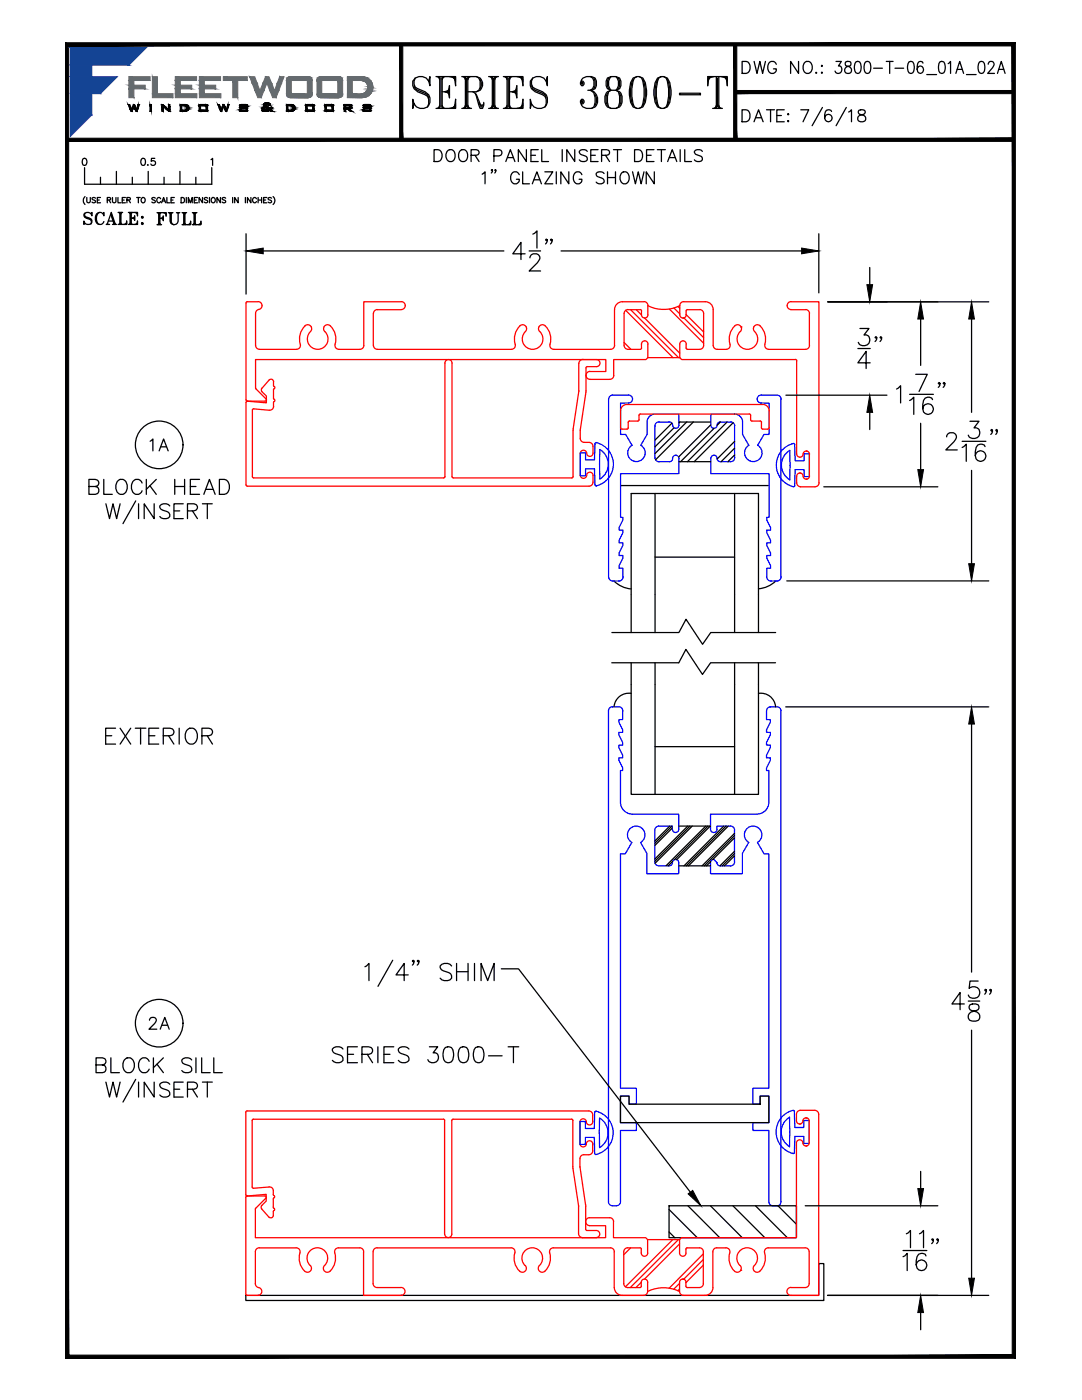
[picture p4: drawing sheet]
<svg xmlns="http://www.w3.org/2000/svg" width="216mm" height="279mm" viewBox="0 0 216 279" stroke-linecap="round" stroke-linejoin="round" font-family="sans-serif">
<!-- layer: 0 -->
<path d="M125.9 138.4a2.95 2.95 0 0 0-3.4 2.7M125.9 132.3v26.2h25.4v-26.2M130.7 132.3v26.2M146.6 132.3v26.2M151.3 138.4a2.95 2.95 0 0 1 3.5 2.7M130.7 149h15.9M123.8 218.8h1.7v1.6h26.2v-1.6h1.7v5.2h-29.6z" fill="none" stroke="#000" stroke-width=".25"/>
<!-- layer: GLASS-VINYL -->
<path d="M123.8 96.9h29.7M130.7 98.5v27.7M146.6 98.5v27.7M122.5 115.9a5.6 5.6 0 0 0 3.5 1.6M130.7 111.2h15.9M154.8 115.9l-1.6 1.1-1.9 .5M122.1 132.3h13.3l1.5-2.7 3.3 5 1.6-2.3h13M122.1 126.2h13.4l1.4-2.6 3.3 5 1.6-2.4h13M125.9 126.2v-27.7h25.4v27.7" fill="none" stroke="#000" stroke-width=".25"/>
<!-- layer: VENT -->
<g fill="none" stroke="#00f" stroke-width=".25">
<path d="M121.4 79.7v35.5M122.2 78.8h3.2a.79 .79 0 0 1 .8 .8M122.3 78.8a.79 .79 0 0 0-.8 .8M126.2 79.7a.77 .77 0 0 1-.7 .7h-1.7v6.3h1l1.3 2.2M151.1 79.7a.73 .73 0 0 0 .7 .7h1.7v6.3h-1.1l-1.2 2.2M151.9 78.8h3.2a.79 .79 0 0 1 .8 .8M151.9 78.8a.79 .79 0 0 0-.8 .8M155.8 79.7v35.5M126.1 88.9a1.75 1.75 0 0 0-.4 2.6 1.75 1.75 0 0 0 2.6 0 1.75 1.75 0 0 0-.4-2.6M131.5 92.1h2.1M131.5 84.2h2.1M131.5 84.2a.79 .79 0 0 0-.8 .8v6.3a.79 .79 0 0 0 .8 .8"/>
<path d="M133.6 84.2a.75 .75 0 0 1 .7 .9l.5 .4M134.2 84.9h.1M134.2 91.5a.65 .65 0 0 1-.6 .6M134.8 85.5h.1M134.8 90.9h.1M134.8 90.8a.65 .65 0 0 0-.6 .7M134.9 90.9a.6 .6 0 0 1 .6 .6v3h-11.7v8.8h.5v.5l-.8 1.5v.5h.8v.5l-.8 1.5v.5h.8v.5l-.8 1.6v.5h.8v.5l-.8 1.5v.5h.8v1.8M135.5 84.9l-.1-2.3h-4.7a1.58 1.58 0 0 0-1.6 1.6v2.5l-1.3 2.2M135.5 84.9a.6 .6 0 0 1-.6 .6M141.8 84.9a.6 .6 0 0 0 .6 .6M142.4 85.5h.1M142.5 90.9h-.1a.64 .64 0 0 0-.6 .6v3h11.7v8.8h-.5v.5l.8 1.5v.5h-.8v.5l.8 1.5v.5h-.8v.5l.8 1.6v.5h-.8v.5l.8 1.5v.5h-.8v1.8"/>
<path d="M142.5 90.8a.65 .65 0 0 1 .6 .7M143.1 84.8a.65 .65 0 0 1 .6-.6h2.1a.76 .76 0 0 1 .8 .8M143.1 84.9h.1M143.1 84.9a.6 .6 0 0 1-.6 .6M146.6 82.6h-4.7l-.1 2.3M146.6 85v6.4M146.6 82.6a1.58 1.58 0 0 1 1.6 1.6v2.5l1.2 2.2M146.6 91.3a.79 .79 0 0 1-.8 .8h-2.1a.65 .65 0 0 1-.6-.6M149.4 88.9a1.75 1.75 0 0 0-.4 2.6 1.75 1.75 0 0 0 2.7 0 1.75 1.75 0 0 0-.5-2.6M121.5 115.2a.79 .79 0 0 0 .8 .8M124.3 115.2a.79 .79 0 0 1-.8 .8h-1.3M155.9 115.2a.79 .79 0 0 1-.9 .8h-1.2a.79 .79 0 0 1-.8-.8"/>
<path d="M153 141.9v1.7h.7v.5l-.7 1.5v.6h.7v.5l-.7 1.5v.5h.7v.5l-.7 1.5v.5h.7v.5l-.7 1.6v.5h.4v6.3a2.38 2.38 0 0 1-2.4 2.4M155.8 141.9v98M155.8 141.8a.76 .76 0 0 0-.8-.7h-1.2a.79 .79 0 0 0-.8 .7M126.1 168.1a1.75 1.75 0 0 1-.5-2.6 1.75 1.75 0 0 1 2.7 0 1.75 1.75 0 0 1-.5 2.6M126.2 162.5h9.2v3M126.2 162.5a2.38 2.38 0 0 1-2.4-2.4v-6.3h.5v-.5l-.8-1.6v-.5h.8v-.5l-.8-1.5v-.5h.8v-.5l-.8-1.5v-.5h.8v-.6l-.8-1.5v-.5h.8v-1.8a.76 .76 0 0 0-.8-.7h-1.3a.79 .79 0 0 0-.8 .8v97.9a.79 .79 0 0 0 .8 .8h.8a.79 .79 0 0 0 .8-.8v-14.2h3.2v-1.6h-3.2v-5.2h1.7v1.6h1.5v-3.2h-3.2v-46.8h1l1.3-2.3M127.8 168.1l1.3 2.2v4.1h6.3v-2.2a.61 .61 0 0 0-.6-.7M134.2 172.1v.1M134.2 165.5v-.6h-2.7a.79 .79 0 0 0-.8 .8v6.3a.79 .79 0 0 0 .7 .8h2.1a.75 .75 0 0 0 .7-.9l.6-.4M134.2 165.5a.6 .6 0 0 0 .6 .6M134.8 171.5h.1M134.8 166.1h.1"/>
<path d="M135.4 165.5a.65 .65 0 0 1-.6 .6M141.8 165.5a.65 .65 0 0 0 .6 .6 .65 .65 0 0 0 .7-.6M143 165.5v-.6h2.8a.79 .79 0 0 1 .8 .8v6.3a.76 .76 0 0 1-.8 .8h-2.1a.65 .65 0 0 1-.7-.7l-.6-.6M149.4 168.1l-1.3 2.2v4.1h-6.3v-2.2a.65 .65 0 0 1 .6-.7M149.4 168.1a1.75 1.75 0 0 1-.5-2.6 1.75 1.75 0 0 1 2.7 0 1.75 1.75 0 0 1-.5 2.6M151 162.5h-9.2v3M151.2 168.1l1.3 2.3h.9v46.8h-3.2v3.2h1.5v-1.6h1.7v5.2h-3.2v1.6h3.2v14.3a.79 .79 0 0 0 .8 .7h.8a.79 .79 0 0 0 .8-.8"/>
</g>
<g fill="none" stroke="#000" stroke-width=".25">
<path d="M134.1 84.5l-3.4 3.3M134.5 85.4l-3.8 3.8M135.5 92.1h6.3M135.5 84.2h6.3M135.7 84.2l-.2 .2M137 84.2l-6.3 6.3M138.3 84.2l-7.5 7.6M141.8 84.8l-6.4 6.4M142.5 85.5l-6.7 6.6M143.7 84.2l-.6 .7M145.1 84.2l-7.9 7.9M146.3 84.4l-7.8 7.7"/>
<path d="M146.6 90.8l-1.4 1.3M146.6 89.5l-2.7 2.6M146.6 88.1l-3.5 3.5M133.6 164.9l-2.9 2.9M134.1 164.9l-3.4 3.4M134.2 165.2l-3.5 3.5M134.2 171.9l-.9 .9M135.4 164.9h6.4M135.4 172.8h6.4M137.2 164.9l-6.5 6.5M137.7 164.9l-7 7M138.1 164.9l-7.4 7.4"/>
<path d="M140.8 164.9l-7.9 7.9M141.3 164.9l-6.7 6.7M141.7 164.9l-6.7 6.7M141.8 172l-.8 .8M144.4 164.9l-7.9 7.9M144.9 164.9l-8 7.9M145.3 164.9l-7.9 7.9M146.6 170.8l-2 2M146.6 170.4l-2.5 2.4M146.6 169.9l-2.9 2.9M146.6 167.2l-4.4 4.4M146.6 166.8l-6.1 6"/>
<path d="M146.6 166.3l-6.5 6.5"/>
</g>
<!-- layer: GEOMETRY -->
<g fill="none" stroke="#f00" stroke-width=".25">
<path d="M123.8 85.4l.3 .2M125.4 84.3v1.1M125.4 85.4l-.3 .2h-1M125.6 84l-.2 .3M127.5 82.9v.9M127.5 83.8l-.2 .2h-1.7M127.8 82.6h21.7M127.8 82.6l-.3 .3M149.5 82.6l.3 .3M149.8 82.9v.9l.1 .2h1.8M151.7 84l.3 .3M151.9 85.4l.3 .2h1l.3-.2"/>
<path d="M151.9 84.3v1.1M153.5 82v3.4M153.5 82a1.25 1.25 0 0 0-1.3-1.3h-27.1a1.28 1.28 0 0 0-1.3 1.3v3.4"/>
</g>
<!-- layer: FRAME -->
<g fill="none" stroke="#f00" stroke-width=".25">
<path d="M49.1 79.8l.3 .2 3.5 .1M51 62.5v6.4a.79 .79 0 0 0 .8 .8h7.3l.7-.3a1.26 1.26 0 0 0 0-1.3 3.3 3.3 0 0 1 1.5-3.3 .79 .79 0 0 1 .8 .4 .79 .79 0 0 1-.1 1 2.06 2.06 0 0 0-.1 2.9 2.06 2.06 0 0 0 3 0 2.06 2.06 0 0 0-.1-2.9M51 77.4l2.2 2.3-.3 .3M51 62.5a.91 .91 0 0 1 .9-.8 .78 .78 0 0 0 .4-.9 .78 .78 0 0 0-.8-.6h-2.1l-.3 .3v19.3M53.7 75.9l-1.5 1.8 .1 .5 .9 .8v1.4l-3.9-.3-.2 .1v16.6l.1 .2h68.3a.79 .79 0 0 0 .8-.8v-1.3a.67 .67 0 0 0-.7-.7 .67 .67 0 0 0-.6 .9 .65 .65 0 0 1-.7 .3 .65 .65 0 0 1-.5-.6v-4.3a.68 .68 0 0 1 .8-.6 .68 .68 0 0 1 .5 .8 .65 .65 0 0 0 .7 .4 .65 .65 0 0 0 .5-.7v-1.3a.79 .79 0 0 0-.8-.8h-.9a.79 .79 0 0 1-.8-.8v-1.7l1.1-7.8M53.7 75.8a.52 .52 0 0 1 .6-.1 .52 .52 0 0 1 .3 .5M54.6 76.2l.1 1M54.7 79.7l.1 .2-.1 .2M54.7 77.1l.1 .3-.2 .4v1.7l.1 .2M64.8 66.2a.79 .79 0 0 1 0-1.2 .79 .79 0 0 1 1.1 0 3.8 3.8 0 0 1 .9 3.9l.4 .7 .4 .1M67.6 69.7h4.2M72.6 68.9a.79 .79 0 0 1-.8 .8"/>
<path d="M74.5 62.6v6.3M74.5 68.9a.79 .79 0 0 0 .8 .8M75.3 69.7h26.7M75.3 61.8h4.8M75.3 61.8a.79 .79 0 0 0-.8 .8M80.1 61.8a.78 .78 0 0 0 .8-.8 .78 .78 0 0 0-.8-.8h-7.5v8.7M103.7 65a3.8 3.8 0 0 0-.9 3.9l-.3 .7-.5 .1M115.5 72.5v5.5M115.5 78l-1.1 7.9M115.5 72.5a.76 .76 0 0 1 .8-.7h2.7a.71 .71 0 0 1 .7 .7 .71 .71 0 0 1-.7 .7h-1.8M117.2 73.2l-.3 .2v4.6M124.2 60.2h4.3a.79 .79 0 0 1 .8 .8"/>
<path d="M124.2 60.2a1.58 1.58 0 0 0-1.6 1.6v7.1a.81 .81 0 0 1-.8 .8h-11.3l-.5-.1a1.06 1.06 0 0 1-.1-1.5 3.2 3.2 0 0 0-1.5-3.3 .78 .78 0 0 0-.9 .4 .78 .78 0 0 0 .2 1 2.08 2.08 0 0 1-.1 3 2.08 2.08 0 0 1-3-.2 2.08 2.08 0 0 1 .4-3 .79 .79 0 0 0-.2-1 .79 .79 0 0 0-1.1 0M124.5 62.6v6.3a.79 .79 0 0 0 .8 .8h2.4l.3-.2M124.5 68.3l1.4 1.4M124.8 61.9l9.5 9.5M125.3 61.8h2.4M125.3 61.8a.79 .79 0 0 0-.8 .8M125.8 61.8l9.6 9.6M127.8 61.8l.2 .2v.8l-1-1M128 62.8a.65 .65 0 0 0 .6 .7 .65 .65 0 0 0 .7-.7M128.6 63.5l7 7M129.3 68.7v2.7M129.3 71.4l-.4 .4h-6.4v3.1a.75 .75 0 0 1-.8 .8h-4a.8 .8 0 0 1-.8-.8 .8 .8 0 0 1 .8-.8h3.2v-2.3h-69.9v5.6"/>
<path d="M129.3 71.4h6.3M129.3 68.7a.65 .65 0 0 0-.7-.7 .65 .65 0 0 0-.6 .7v.8M133.6 61.7l6.8 6.8M134.5 61.5l1.1 1.1M135.3 61.2l.3 .3M135.6 71.4l.4 .4 22.7-.1 .3 .3M135.6 61a7.1 7.1 0 0 1-6.3 0v1.8M135.6 61v1.8M135.6 61a.79 .79 0 0 1 .8-.8h4.3a1.56 1.56 0 0 1 1.6 1.6v7.1a.8 .8 0 0 0 .8 .8M135.6 62.8a.65 .65 0 0 0 .7 .7 .65 .65 0 0 0 .6-.7M136.3 63.5h.1M136.5 63.4l3.9 4"/>
<path d="M136.9 62.1v.7M136.9 68.7v.8M136.9 62.8l3.5 3.5M136.9 69.5l.3 .2h2.4M136.9 68.7a.65 .65 0 0 0-.6-.7 .65 .65 0 0 0-.7 .7v2.7M137.2 61.8h2.4M137.2 61.8l-.3 .2M139.6 61.8a.79 .79 0 0 1 .8 .8M140.4 62.6v6.3a.79 .79 0 0 1-.8 .8M143.1 69.7h1.8M147.9 65.3h.1M147.9 65.2l-.4-.3a.77 .77 0 0 0-.9 .1 3.8 3.8 0 0 0-.9 3.9l-.3 .7-.5 .1"/>
<path d="M151.7 65a3.6 3.6 0 0 1 .9 3.7M151.7 65a.79 .79 0 0 0-1.1 0 .79 .79 0 0 0 0 1.2 2.08 2.08 0 0 1-.1 3 2.08 2.08 0 0 1-3-.3 2.08 2.08 0 0 1 .4-2.9v-.8M157.8 61.8h2.9M157.9 61.8a.79 .79 0 0 1-.8-.8 .79 .79 0 0 1 .8-.8h5.5v36.2a.75 .75 0 0 1-.8 .7M159 72v18.6a.65 .65 0 0 0 .6 .6 .65 .65 0 0 0 .7-.6M160.7 61.8a.79 .79 0 0 1 .8 .8M161.5 62.6v6.3a.81 .81 0 0 1-.8 .8h-7.3l-.6-.3-.2-.7M50.6 81.6l-.2 .2v13.3l.1 .2 38 .1 .3-.3v-22.6a.71 .71 0 0 1 .7-.7 .71 .71 0 0 1 .7 .7v22.6l.1 .2 23.8 .1 .3-.3M54.6 81.1l-.3 .6-.4 .2-3.3-.3M54.7 80.1l-.1 .2v.8M114.3 85.9v9.2M159 95.1v1.3a.79 .79 0 0 0 .8 .7"/>
<path d="M159.6 94.4h.1M159.7 97.2h2.9M160.2 90.6a.65 .65 0 0 1 .7-.6 .65 .65 0 0 1 .6 .7M160.2 95a.65 .65 0 0 0 .7 .6M160.3 95a.65 .65 0 0 0-.7-.6 .65 .65 0 0 0-.6 .6M160.9 95.6h.1M160.9 90h.1M161.5 90.7v4.3a.65 .65 0 0 1-.6 .6M49 222v16.4l.3 .3 3.8-.3v1.3l-.9 .9M49.3 221.7h68.2a.79 .79 0 0 1 .8 .8v1.4a.63 .63 0 0 1-.7 .6 .63 .63 0 0 1-.6-.6M49.3 238.7h3.6M49.3 221.7l-.3 .3"/>
<path d="M49.3 238.7l-.3 .2v19.4l.3 .2M50.6 223.4h37.9M50.6 223.3l-.3 .3v13.4l.3 .1 3.1-.2M52.9 238.7a.26 .26 0 0 1 .2 .1 .26 .26 0 0 1 0 .3M53 239.1l-2 2.1v5.8h69.8v-2.4h-3.2M53.7 236.9l.6 .2 .3 .6M54.5 237.7v.7a.5 .5 0 0 1 .3 .4 .5 .5 0 0 1-.3 .5v1.6a.49 .49 0 0 1 .3 .5 .49 .49 0 0 1-.3 .4M88.5 223.3l.2 .3M88.7 223.6v22.7M90.4 223.4h23.6M90.4 223.3l-.2 .3v22.7a.71 .71 0 0 1-.8 .7 .71 .71 0 0 1-.7-.7M114.1 223.3l.2 .3"/>
<path d="M114.3 223.6v9.4l1.1 7.6M115.7 228.2a.65 .65 0 0 0 .6 .7 .65 .65 0 0 0 .7-.6M115.7 231.2v1.8l1.1 7.4M116.5 230.4a.79 .79 0 0 0-.8 .8M117 228.3a.65 .65 0 0 1 .7-.6 .65 .65 0 0 1 .6 .6v1.4a.76 .76 0 0 1-.8 .8h-1M117 223.9a.65 .65 0 0 0-.7-.6 .65 .65 0 0 0-.6 .6v4.4M159.6 224.3h.1M159.7 221.6h2.9a.79 .79 0 0 1 .8 .8v36.1h-5.6a.78 .78 0 0 1-.8-.8 .78 .78 0 0 1 .8-.7h2.9a.79 .79 0 0 0 .8-.8v-6.4a.79 .79 0 0 0-.8-.8h-7.4M159.7 221.6a.79 .79 0 0 0-.8 .8v1.3a.65 .65 0 0 0 .7 .6 .65 .65 0 0 0 .6-.6M160.2 223.7a.65 .65 0 0 1 .7-.6 .65 .65 0 0 1 .6 .6v4.4a.61 .61 0 0 1-.7 .6M160.2 228.1a.65 .65 0 0 0 .6 .6M160.2 228.1a.65 .65 0 0 0-.7-.6 .65 .65 0 0 0-.6 .6v18.7"/>
<path d="M160.8 223.1h.1M160.8 228.7h.1M52.2 240.6l-.1 .2 .1 .5 1.4 1.6a.52 .52 0 0 0 .6 .1 .52 .52 0 0 0 .4-.5M54.5 241.8v.7M59.1 249h-7.4a.79 .79 0 0 0-.7 .8v6.4a.91 .91 0 0 0 .9 .9 .79 .79 0 0 1 .3 .8 .79 .79 0 0 1-.7 .6h-2.2M59.1 249l.6 .3a1.26 1.26 0 0 1 0 1.3 3.6 3.6 0 0 0 1.1 3.1M65.9 253.7a.79 .79 0 0 1-1.1 0 .79 .79 0 0 1 0-1.1 2.07 2.07 0 0 0-.1-3 2.07 2.07 0 0 0-3 .2 2.07 2.07 0 0 0 .4 3 .79 .79 0 0 1-.3 1 .79 .79 0 0 1-1-.1M72.5 249.8v8.7h7.5a.79 .79 0 0 0 .8-.8 .79 .79 0 0 0-.8-.8l-4.8 .1a.79 .79 0 0 1-.8-.8v-6.4a.79 .79 0 0 1 .8-.8h26.8a.77 .77 0 0 1 .7 1 3.6 3.6 0 0 0 1 3.7M72.6 249.8a.76 .76 0 0 0-.8-.8h-4.2l-.5 .2a1.06 1.06 0 0 0-.2 1.4 3.6 3.6 0 0 1-1.1 3.1M104.8 252.6a2.08 2.08 0 0 1 0-3 2.08 2.08 0 0 1 3 .2 2.08 2.08 0 0 1-.3 3 .79 .79 0 0 0 .2 1 .79 .79 0 0 0 1-.1M104.8 252.5a.79 .79 0 0 1 0 1.2 .79 .79 0 0 1-1.1 0M108.7 253.7a3.8 3.8 0 0 0 .9-3.9l.4-.6 .4-.2h11.4a.76 .76 0 0 1 .8 .8v7.2a1.62 1.62 0 0 0 1.6 1.5h4.2"/>
<path d="M115.4 246.2a.79 .79 0 0 0 .8 .8M115.4 240.7v5.5M115.5 240.6v.1M116.2 247h2.8M116.9 240.4v4.9M116.9 245.3l.2 .3h1.9a.71 .71 0 0 1 .7 .7 .71 .71 0 0 1-.7 .7M117.6 243h4M117.7 243a.79 .79 0 0 0-.8 .8 .79 .79 0 0 0 .8 .8M121.6 243a.79 .79 0 0 1 .8 .8M122.4 243.8v3.2h6.4l.4 .4M125.8 249l-1.3 1.4M128 255.9a.65 .65 0 0 1 .6-.6 .65 .65 0 0 1 .6 .6"/>
<path d="M128 255.9l-1.1 1.1M129.2 247.4v2.7M129.2 255.9v1.8M129.2 257.7a.79 .79 0 0 1-.8 .8M129.2 257.7a7.1 7.1 0 0 1 6.4 0M129.2 247.4h6.4M129.2 250.1a.65 .65 0 0 1-.6 .6 .65 .65 0 0 1-.6-.6v-.8l-.2-.2-2.5-.1a.79 .79 0 0 0-.8 .8v6.4a.79 .79 0 0 0 .7 .8l2.6-.1 .2-.2v-.8M134.2 247.4l-9.4 9.4M135.4 247.4l-9.6 9.6M135.6 256.1l-1.2 1.2M135.6 248.3l-7 7M135.6 247.4v2.7a.65 .65 0 0 0 .6 .6 .65 .65 0 0 0 .7-.6v-.8l.1-.2 2.6-.1a.76 .76 0 0 1 .8 .8"/>
<path d="M135.6 257.3l-.3 .3M136.2 255.3h.1M140.3 250.2l-6.8 6.9M140.3 249.8v6.4M140.3 252.5l-3.4 3.5M140.3 251.4l-3.9 3.9M140.4 256.2a.79 .79 0 0 1-.8 .8l-2.6-.1a1.35 1.35 0 0 1-.2-1.2 .65 .65 0 0 0-.7-.4 .65 .65 0 0 0-.5 .6v1.8M142.3 256.9a1.58 1.58 0 0 1-1.6 1.6h-4.3a.79 .79 0 0 1-.8-.8M146.6 253.7a3.8 3.8 0 0 1-1-3.9v-.2a.74 .74 0 0 0-.8-.6h-1.8a.79 .79 0 0 0-.8 .8v7.2M147.8 253.5h.1M147.8 253.5a1 1 0 0 0-.5-1.3 2.08 2.08 0 0 1 .7-2.8 2.08 2.08 0 0 1 2.8 .5 2.08 2.08 0 0 1-.4 2.9 .79 .79 0 0 0 .2 1 .79 .79 0 0 0 1-.1M147.8 253.5l-.6 .4-.6-.2"/>
<path d="M153.3 249l-.4 .2a1.06 1.06 0 0 0-.2 1.4 3.6 3.6 0 0 1-1.1 3.1M158.9 246.7l-.2 .3h-22.7l-.4 .4"/>
</g>
<!-- layer: GEOMETRY -->
<g fill="none" stroke="#00f" stroke-width=".25">
<path d="M119 88.4a4.4 4.4 0 0 1 3.4 4.3 4.4 4.4 0 0 1-3.4 4.2M119.1 88.3l-.4 .3-.1 3.2h-1.8v-1.4h-1v4.6h1v-1.4h1.8l.1 3.1 .4 .3M119.7 95.6a3.4 3.4 0 0 0 0-5.9v5.9M157.1 90.2l.5-.3v5.9a3.4 3.4 0 0 1-.5-5.6zM158.3 88.5a4.4 4.4 0 0 0-3.4 4.3 4.4 4.4 0 0 0 3.4 4.3M158.3 88.5l.3 .2M158.6 88.8l.1 3.1h1.7v-1.3h1.1v4.5h-1.1v-1.4h-1.7l-.1 3.2M158.6 96.9l-.3 .2M118.7 222l-.1 3.2h-1.8v-1.4h-1.1v4.6h1.1v-1.4h1.8l.1 3.2 .3 .2M118.7 222l.1-.2a4.4 4.4 0 0 1 3.6 4.2 4.4 4.4 0 0 1-3.4 4.4M119.6 223.1v5.9M119.6 223.1a3.4 3.4 0 0 1 .1 5.9"/>
<path d="M157.5 223v5.9M157.6 222.9a3.4 3.4 0 0 0 0 5.9M158.2 221.6l.3 .2M158.2 221.6a4.4 4.4 0 0 0-3.3 4.4 4.4 4.4 0 0 0 3.5 4.2l.2-3.4h1.8v1.4h1.1v-4.6h-1.1v1.4h-1.8l-.1-3.2"/>
</g>
<!-- layer: MISC. -->
<path d="M49 258.5h114.4v-6.3h1v7.3h-115.4z" fill="none" stroke="#000" stroke-width=".25"/>
<!-- layer: SETTING BLOCKS -->
<path d="M133.5 240.6h25.4v6.4h-25.4z" fill="none" stroke="#000" stroke-width=".25"/>
<!-- layer: DIM -->
<g fill="none" stroke="#000" stroke-width=".25">
<path d="M82.6 17.1l.3 .6 2.4 1.2 .2 .6M82.9 15.6a1.43 1.43 0 0 0 .4 2.1l1.5 .6a1.79 1.79 0 0 1 1.1 2.2 1.79 1.79 0 0 1-2.1 1.2 1.79 1.79 0 0 1-1.4-1.9v1.8l.2-.9M85.5 16.2l.3-.9v1.8a1.83 1.83 0 0 0-1.4-1.8 1.83 1.83 0 0 0-2 .9v.9l.2 .6 .7 .6 1.5 .6a1.7 1.7 0 0 1 .5 2.4M87 15.3h3.9v1.8l-.2-1.8M87.3 15.3l.4 .3M87.5 15.3l.2 .6M87.7 15.3v6.3M88 15.6v5.7M88.2 15.3v6.3M88.2 18.3h1.5M88.5 15.3l-.3 .6M88.7 15.3l-.5 .3"/>
<path d="M89.7 17.1v2.4l-.2-1.2zM89.7 17.7l-.5 .6 .5 .6M89.7 18l-1 .3 1 .3M89.7 15.3l1.2 .3M90.2 15.3l.7 .6M90.4 15.3l.5 .9M92.1 15.3h3a1.54 1.54 0 0 1 1.2 1.5 1.54 1.54 0 0 1-1.2 1.5h-1.8M92.4 15.3l.5 .3M92.6 15.3l.3 .6M92.9 15.3v6.3M93.1 15.6v5.7M93.3 15.3v6.3"/>
<path d="M93.6 15.3l-.3 .6M93.8 15.3l-.5 .3M94.3 18.3l.5 .3 1 3h.5l.2-.6v-.6M94.8 18.6l1.2 2.4h.3l.2-.3M95.1 15.3l.4 .3 .3 .6v1.2l-.3 .6-.4 .3M95.8 15.9l.2 .6v.6l-.2 .6M97.5 15.3h2M97.8 15.3l.4 .3M98 15.3l.2 .6M98.2 15.3v6.3M98.5 15.6v5.7M98.7 15.3v6.3"/>
<path d="M99 15.3l-.3 .6M99.2 15.3l-.5 .3M100.4 15.3h4v1.8l-.3-1.8M100.7 15.3l.5 .3M100.9 15.3l.3 .6M101.2 15.3v6.3M101.4 15.6v5.7M101.7 18.3h1.4M101.7 15.3v6.3M101.9 15.3l-.2 .6M102.2 15.3l-.5 .3M103.1 17.1v2.4l-.2-1.2z"/>
<path d="M103.1 17.7l-.5 .6 .5 .6M103.1 18l-.9 .3 .9 .3M103.1 15.3l1.3 .3M103.6 15.3l.8 .6M103.8 15.3l.6 .9M106 17.1l.3 .6 2.4 1.2 .3 .6M106.3 15.6a1.4 1.4 0 0 0 .5 2.1l1.4 .6a1.78 1.78 0 0 1 1.1 2.2 1.78 1.78 0 0 1-2 1.2 1.78 1.78 0 0 1-1.5-1.9v1.8l.2-.9M109 16.2l.2-.9v1.8a1.82 1.82 0 0 0-1.3-1.8 1.82 1.82 0 0 0-2.1 .9v.9l.2 .6 .8 .6 1.4 .6a1.65 1.65 0 0 1 .5 2.4M116.1 16.5h.2v.3h-.2zM116.1 16.2h.2l.2 .3v.3l-.2 .3h-.2l-.3-.3a1.41 1.41 0 0 1 1.3-1.5h.9l.7 .3 .3 .6v.9l-.3 .6-.7 .3M117.3 18a1.84 1.84 0 0 1 1.9 2.4l-.2 .6a1.83 1.83 0 0 1-3.2-.6v-.3l.3-.3h.2l.2 .3v.3l-.2 .3h-.2M117.8 15.3a1.56 1.56 0 0 1 0 2.7l.5 .3a3.1 3.1 0 0 1 .2 3l-.5 .3"/>
<path d="M118.5 15.6l.2 .6v.9l-.2 .6M118.7 18.9l.3 .6v.9l-.3 .6M121.2 15.6l.7-.3h1l.7 .3 .3 .6v.9l-.3 .6-.7 .3h-1l-.7-.3-.3-.6v-.9zM121.2 18.6l-.3 .6v1.2l.3 .6M121.4 15.6l-.2 .6v.9l.2 .6M121.9 15.3a2 2 0 0 0 0 2.7l-.7 .3a2.3 2.3 0 0 0 0 3 2.04 2.04 0 0 0 2.7-.3 2.34 2.34 0 0 0-.3-2.7l-.7-.3a1.94 1.94 0 0 0 0-2.7M121.9 18l-.5 .3-.2 .9v1.2l.2 .9 .5 .3M122.9 18l.5 .3 .2 .9v1.2l-.2 .9-.5 .3M123.4 15.6l.2 .6v.9l-.2 .6M123.6 18.6l.3 .6v1.2l-.3 .6M126.3 15.6l.8-.3h.5l.7 .3a5.8 5.8 0 0 1 0 5.7l-.7 .3h-.5l-.8-.3a5.8 5.8 0 0 1 0-5.7zM126.3 15.9a6.4 6.4 0 0 0 0 5.1"/>
<path d="M127.1 15.3l-.5 .3a7.9 7.9 0 0 0 0 5.7l.5 .3M127.6 15.3l.4 .3a8.2 8.2 0 0 1 0 5.7l-.4 .3M128.3 15.9a6.4 6.4 0 0 1 0 5.1M131.2 15.6l.7-.3h.5l.8 .3a5.8 5.8 0 0 1 0 5.7l-.8 .3h-.5l-.7-.3a5.8 5.8 0 0 1 0-5.7zM131.2 15.9a6.4 6.4 0 0 0 0 5.1M131.9 15.3l-.5 .3a8.2 8.2 0 0 0 0 5.7l.5 .3M132.4 15.3l.5 .3a8.2 8.2 0 0 1 0 5.7l-.5 .3M133.2 15.9a6.4 6.4 0 0 1 0 5.1M135.6 18.6h4.2v.3h-4.2zM141.5 15.3l-.3 1.8v-1.8h3.9v1.8l-.2-1.8M141.7 15.3l-.5 .9M141.9 15.3l-.7 .6"/>
<path d="M142.5 15.3l-1.3 .3M142.9 15.3v6.3M143.2 15.6v5.7M143.4 15.3v6.3M143.9 15.3l1.2 .3M144.4 15.3l.7 .6M144.6 15.3l.5 .9M148.1 12.3h.8a1.28 1.28 0 0 1 .8 1.2 1.28 1.28 0 0 1-.8 1.2h-.8zM150.5 12.3l.5 2.4 .6-2.4 .6 2.4 .5-2.4M154.9 12.8a.87 .87 0 0 0-1-.5 .87 .87 0 0 0-.7 .9 1.03 1.03 0 0 0 .2 1.1 1.03 1.03 0 0 0 1.2 .2l.3-.4v-.4h-.6M159.3 12.3v2.4l-1.5-2.4v2.4M160.5 12.6a.89 .89 0 0 1 1-.3 .89 .89 0 0 1 .6 .9 1.04 1.04 0 0 1-.3 1.1 1.04 1.04 0 0 1-1.1 .2 1.51 1.51 0 0 1-.2-1.9z"/>
<path d="M162.9 14.4l-.1 .1 .1 .2 .1-.2M163.9 14.5l.1-.1 .1 .1-.1 .2zM164 13l.1 .2-.1 .1-.1-.1zM166.8 12.3h1.1l-.6 .9a.72 .72 0 0 1 .6 1.1 .72 .72 0 0 1-1.3-.1M168.7 12.4a.54 .54 0 0 0 .2 .8 .78 .78 0 0 1 1 .5 .78 .78 0 0 1-.5 1 .71 .71 0 0 1-.9-.6 .71 .71 0 0 1 .6-.8l.4-.1a.54 .54 0 0 0 .2-.8l-.3-.1zM170.8 12.4l.5-.1a1.15 1.15 0 0 1 .5 1.3l-.3 .9-.4 .2a1.39 1.39 0 0 1-.5-2zM172.7 12.4l.5-.1a1.09 1.09 0 0 1 .6 1.3l-.3 .9-.5 .2a1.39 1.39 0 0 1-.5-2zM174.3 13.6h1.8M176.8 12.3h1.4M177.5 12.3v2.4M178.6 13.6h1.7M181.4 12.4l.5-.1a1.15 1.15 0 0 1 .5 1.3l-.3 .9-.4 .2a1.39 1.39 0 0 1-.5-2z"/>
<path d="M184.2 12.6a.56 .56 0 0 0-.9-.2 2.07 2.07 0 0 0 0 2.1 .69 .69 0 0 0 1-.6 .69 .69 0 0 0-1-.6l-.3 .5M184.9 14.9h2M187.5 12.4l.5-.1a1.13 1.13 0 0 1 .6 1.3l-.3 .9-.5 .2a1.14 1.14 0 0 1-.5-1.4zM189.2 12.7l.5-.4v2.4M190.7 14.7l.8-2.4 .8 2.4M191 13.8h1M192.8 14.9h2M195.5 12.4l.4-.1a1.09 1.09 0 0 1 .6 1.3l-.3 .9-.5 .2a1.39 1.39 0 0 1-.4-2zM197.2 12.8l.1-.3 .3-.2 .6 .1a.75 .75 0 0 1-.1 1.1l-1 1.2h1.3M199 14.7l.8-2.4 .8 2.4M199.3 13.8h1M16.6 31.7a.45 .45 0 0 1 .7 .2v.3a.63 .63 0 0 1-.5 .8 .92 .92 0 0 1-.2-1.3z"/>
<path d="M16.9 33.5v3.3h25.4v-3.3M17 39.2a1.09 1.09 0 0 0 0 1.6M17.3 39.4v.8l.3 .3 .4-.3v-.8M19.1 39.6l-.3-.2-.4 .2 .1 .2 .6 .4-.3 .3-.4-.2M19.4 39.9h.4M20.1 39.4h-.7v1.1h.7M20.1 35.4v1.4M21.4 39.9h.6v-.4l-.6-.1v1.1M21.7 39.9l.4 .6M22.4 39.4v.8l.3 .3 .4-.2v-.9M23.2 34.2v2.6M23.5 39.4v1.1h.6"/>
<path d="M24.4 39.9h.4M25 39.4h-.6v1.1h.6M25.3 39.9h.6l.1-.4-.7-.1v1.1M25.7 39.9l.3 .6M26.4 35.4v1.4M27.3 39.4h.7M27.6 39.4v1.1M28.3 39.6l.1-.1a.47 .47 0 0 1 .6 .5 .47 .47 0 0 1-.7 .3l-.1-.2zM28.3 31.7a.45 .45 0 0 1 .7 .2v.3a.61 .61 0 0 1-.5 .8 .88 .88 0 0 1-.2-1.3zM29.5 32.9v.1l.1-.1M29.6 34.2v2.6M30.9 31.6h-.7v.6a.49 .49 0 0 1 .7 0 .49 .49 0 0 1-.1 .7 .49 .49 0 0 1-.7-.2"/>
<path d="M31 39.6l-.2-.2-.5 .2 .1 .2 .6 .4-.2 .3-.5-.2M32.1 39.7a.39 .39 0 0 0-.5-.3 .39 .39 0 0 0-.3 .4v.3a.39 .39 0 0 0 .3 .4 .39 .39 0 0 0 .5-.3M32.7 35.4v1.4M33.3 39.4v1.1h.6M34.1 39.9h.4M34.8 39.4h-.7v1.1h.7M35.9 34.2v2.6M36.1 39.4a.57 .57 0 0 1 .7 .3 .57 .57 0 0 1-.1 .6l-.6 .2zM37.2 39.4v1.1M38.8 39.9h.4M39.1 35.4v1.4M39.4 39.4h-.6v1.1h.6"/>
<path d="M40.4 39.4v1.1l-.7-1.1v1.1M41.4 39.6l-.2-.2-.4 .2 .1 .2 .5 .4-.2 .3-.4-.2M41.8 39.4v1.1M42.1 31.9l.3-.3v1.4M42.3 39.6v-.1a.47 .47 0 0 1 .7 .5 .47 .47 0 0 1-.7 .3l-.2-.2zM44 39.4v1.1l-.7-1.1v1.1M45 39.6l-.2-.2-.5 .2 .1 .2 .6 .4-.2 .3-.5-.2M46.4 39.4v1.1M47.5 39.4v1.1l-.7-1.1v1.1M49 39.4v1.1M50.1 39.4v1.1l-.7-1.1v1.1M51.2 39.7a.39 .39 0 0 0-.5-.3 .39 .39 0 0 0-.3 .4v.3a.39 .39 0 0 0 .3 .4 .39 .39 0 0 0 .5-.3"/>
<path d="M51.5 39.9h.7M51.5 39.4v1.1M52.2 39.4v1.1M52.6 39.9h.4M53.2 39.4h-.6v1.1h.6M54.2 39.6l-.3-.2-.4 .2v.2l.7 .4-.3 .3-.4-.2M54.5 39.2a1.05 1.05 0 0 1 0 1.6M87 21.6h3.9v-1.8l-.2 1.8M87.7 21.3l-.4 .3M87.7 21l-.2 .6M88.2 21l.3 .6M88.2 21.3l.5 .3"/>
<path d="M90.9 21l-.7 .6M90.9 21.3l-1.2 .3M90.9 20.7l-.5 .9M92.1 21.6h2M92.9 21.3l-.5 .3M92.9 21l-.3 .6M93.3 21l.3 .6M93.3 21.3l.5 .3M95.5 20.4l.5 .9h.3M97.5 21.6h2M98.2 21.3l-.4 .3M98.2 21l-.2 .6"/>
<path d="M98.7 21l.3 .6M98.7 21.3l.5 .3M100.4 21.6h4v-1.8l-.3 1.8M101.2 21.3l-.5 .3M101.2 21l-.3 .6M101.7 21l.2 .6M101.7 21.3l.5 .3M104.4 21.3l-1.3 .3M104.4 20.7l-.6 .9M104.4 21l-.8 .6M116.1 20.1h.2v.3h-.2zM142.2 21.6h1.9"/>
<path d="M142.9 21.3l-.4 .3M142.9 21l-.2 .6M143.4 21l.3 .6M143.4 21.3l.5 .3M148.1 21.9h.8a1.28 1.28 0 0 1 .8 1.2 1.28 1.28 0 0 1-.8 1.2h-.8zM150.5 24.3l.9-2.4 .9 2.4M150.8 23.5h1.1M153 21.9h1.5M153.8 21.9v2.4M155 23.1h.9M156.5 21.9h-1.5v2.4h1.5M157.3 22.7l.1 .1-.1 .1-.1-.1z"/>
<path d="M157.3 24.1l.1 .1-.1 .1-.1-.1zM159.8 21.9h1.6l-1.2 2.4M164.1 21.4l-2 3.7M165.9 22.2a.69 .69 0 0 0-.6-.3 .69 .69 0 0 0-.6 .5 1.38 1.38 0 0 0 .5 1.9 .75 .75 0 0 0 .8-.7 .75 .75 0 0 0-.7-.8 .75 .75 0 0 0-.7 .7M168.9 21.4l-2.1 3.7M169.3 22.4l.6-.5v2.4M171.4 22a.48 .48 0 0 0 .2 .8 .99 .99 0 0 1 1.1 1 .83 .83 0 0 1-.9 .5 .83 .83 0 0 1-.6-.8 1.12 1.12 0 0 1 1.1-.7 .48 .48 0 0 0 .2-.8l-.3-.1zM16.9 43.1a1.61 1.61 0 0 0 1.2 .7l.1 .2M17 42.5a.48 .48 0 0 0 .2 .8l.7 .2a.71 .71 0 0 1 .3 1.1 .71 .71 0 0 1-1.1 .1l-.4-.6v.7l.2-.3M18.2 42.7l.1-.3v.7a.89 .89 0 0 0-.6-.7 .89 .89 0 0 0-1 .3v.4a1.91 1.91 0 0 0 1.4 .8l.1 .2-.1 .6M19.4 42.7a1.55 1.55 0 0 0 0 1.8M19.8 42.4a1.49 1.49 0 0 0 0 2.4"/>
<path d="M20.6 42.7l.1-.3v.7a.86 .86 0 0 0-.9-.7 .86 .86 0 0 0-.8 .9 1.04 1.04 0 0 0 .2 1.2 1.04 1.04 0 0 0 1.2 .2l.3-.5M21.2 44.8h.7M21.3 44.8l.1-.1 .2 .1M21.4 44.7l.8-2.3 .8 2.4M21.6 44.1h1.1M22.1 42.7l.7 2.1M22.2 42.7l.7 2.1M22.4 44.8h.8M22.8 44.7l-.3 .1M22.8 44.6l-.1 .2M22.9 44.6l.2 .2M23.6 44.8h1.7v-.7l-.1 .7"/>
<path d="M23.6 42.4h.9M23.7 42.4l.2 .1M23.8 42.4l.1 .2M23.9 42.4v2.4M23.9 44.7l-.2 .1M23.9 44.6l-.1 .2M24 42.5v2.2M24.1 42.4v2.4M24.1 44.6l.2 .2M24.1 44.7l.3 .1M24.3 42.4l-.2 .2M24.4 42.4l-.3 .1"/>
<path d="M25.3 44.5l-.3 .3M25.3 44.6l-.4 .2M25.3 44.7l-.6 .1M25.6 42.4h1.8v.7l-.1-.7M25.6 44.8h1.8v-.7l-.1 .7M25.7 42.4l.3 .1M25.9 42.4l.1 .2M26 42.4v2.4M26 44.7l-.3 .1M26 44.6l-.1 .2M26.1 42.5v2.2M26.2 42.4v2.4"/>
<path d="M26.2 43.5h.7M26.2 44.6l.1 .2M26.2 44.7l.2 .1M26.3 42.4l-.1 .2M26.4 42.4l-.2 .1M26.9 43.1v.9l-.1-.5zM26.9 43.3l-.2 .2 .2 .3M26.9 43.4l-.5 .1 .5 .1M26.9 42.4l.5 .1M27.1 42.4l.3 .2M27.2 42.4l.2 .3M27.4 44.5l-.2 .3"/>
<path d="M27.4 44.6l-.3 .2M27.4 44.7l-.5 .1M28.2 43.3l.3-.1 .1 .2-.3 .1zM28.2 44.6l.3-.1 .1 .2-.3 .1zM28.3 43.3l.2 .1zM28.3 44.6l.2 .1zM31.3 42.4h1.9v.7l-.2-.7M31.3 44.8h.9M31.4 42.4l.3 .1M31.6 42.4l.1 .3M31.7 42.4v2.4M31.7 44.7l-.3 .1"/>
<path d="M31.7 44.6l-.1 .2M31.8 42.5v2.2M31.9 42.4v2.4M31.9 43.6h.7M31.9 44.6l.1 .2M31.9 44.7l.2 .1M32 42.4l-.1 .3M32.1 42.4l-.2 .1M32.2 40.5l.4-1.1 .4 1.1M32.4 40.1h.5M32.6 43.1v.9l-.1-.4zM32.6 43.4l-.3 .2 .3 .2"/>
<path d="M32.6 43.5l-.5 .1 .5 .1M32.6 42.4l.6 .1M32.8 42.4l.4 .3M32.9 42.4l.3 .4M33.6 42.4h.9M33.7 42.4l.2 .1M33.8 42.4l.1 .3M33.9 42.4v1.8a.81 .81 0 0 0 .8 .6 .81 .81 0 0 0 .8-.6v-1.7M34.1 42.5l.1 2M34.2 42.4v1.9l.1 .3 .3 .2M34.3 42.4l-.1 .3M34.4 42.4l-.2 .1"/>
<path d="M35.2 42.4h.7M35.3 42.4l.2 .1 .3-.1M36.3 44.8h1.7v-.6l-.1 .6M36.3 42.4h.9M36.5 42.4l.2 .1M36.6 42.4l.1 .3M36.7 42.4v2.4M36.7 44.7l-.2 .1M36.7 44.6l-.1 .2M36.8 42.5v2.2M36.9 42.4v2.4M36.9 44.6l.1 .2"/>
<path d="M36.9 44.7l.2 .1M37 42.4l-.1 .3M37.1 42.4l-.2 .1M37.6 40.5v-1.1l.4 1.1 .4-1.1v1.1M38 44.5l-.2 .3M38 44.6l-.3 .2M38 44.7l-.5 .1M38.4 44.8h1.7v-.6l-.1 .6M38.4 42.4h.9M38.5 42.4l.2 .1M38.6 42.4l.1 .3M38.7 42.4v2.4"/>
<path d="M38.7 44.7l-.2 .1M38.7 44.6l-.1 .2M38.8 42.5v2.2M39 42.4v2.4M39 44.6l.1 .2M39 44.7l.2 .1M39.1 42.4l-.1 .3M39.2 42.4l-.2 .1M40.1 44.5l-.2 .3M40.1 44.6l-.4 .2M40.1 44.7l-.6 .1M49.1 46.7v12"/>
<path d="M52.5 50.1h48M104.8 50.7h-2.5l1.7-2.3v3.4M105.6 50.1h2.3M105.8 51.5a.85 .85 0 0 1 .6-.8h.7a.82 .82 0 0 1 .5 1.2l-2 2.2h2.3M106.3 46.7l.8-.6v3.4M109.2 47.9l-.2 .1-.1-.1 .1-.2 .2 .2v.3l-.3 .5M110.2 47.9l-.2 .1-.2-.1 .2-.2a.64 .64 0 0 1-.2 1M112 50.1h48M163.4 46.7v11.7M173.5 53.4v3.4M156.8 78.9h20.2M165.2 60.2h32.1"/>
<path d="M171.2 69.6h2.4M171.6 65.6h1.8l-1 1.2a1.11 1.11 0 0 1 1.2 1.3 1.11 1.11 0 0 1-1.5 .9l-.5-.2-.3-.5M173.6 72.4h-2.4l1.6-2.3v3.5M174.9 67.4l-.1 .1-.2-.1 .2-.2 .1 .2v.3l-.3 .5M175.9 67.4l-.2 .1-.1-.1 .1-.2 .2 .2v.3l-.3 .5M178.9 77.6l.8-.6v3.4M181.5 79.9l.8-.6v3.4M181.5 78.7h4.7M182.7 74.7h2.3l-1.6 3.4M183.7 63.7v9.2M186.1 79.8a1 1 0 0 0-1.5-.4 3.1 3.1 0 0 0-.3 2.8 1.06 1.06 0 0 0 1.7 .2 1.06 1.06 0 0 0-.4-1.7 1.06 1.06 0 0 0-1.5 .9M187.6 76.5l-.2 .2-.2-.2 .2-.2 .2 .2v.3l-.4 .5"/>
<path d="M188.5 76.5l-.1 .2-.2-.2 .2-.2 .1 .2v.3l-.3 .5M193.9 63.7v18.6M164.4 97.2h22.7M173.5 82.3v3.4M183.7 84.5v9.2M188.9 87.2a.9 .9 0 0 1 .6-.8h.7a.85 .85 0 0 1 .5 1.3l-2 2.1h2.3M192 89.3l.8-.7v3.5M192 88.1h4.7M193.5 84.1h1.8l-.9 1.3a1.1 1.1 0 0 1 1.1 1.2 1.1 1.1 0 0 1-1.5 .9l-.5-.2-.3-.5M193.9 93.9v18.6M196.6 89.1a.99 .99 0 0 0-1.5-.3 3.1 3.1 0 0 0-.3 2.8 1.06 1.06 0 0 0 1.7 .1 1.06 1.06 0 0 0-.4-1.7 1.06 1.06 0 0 0-1.5 .9M198 85.9l-.1 .1-.2-.1 .2-.2 .1 .2v.3l-.3 .5"/>
<path d="M199 85.9l-.2 .1-.1-.1 .1-.2 .2 .2v.3l-.3 .5M157 115.9h40.3M156.8 141.1h40.5M193.9 144.5v49.5M72.8 192.9l.8-.6v3.4M78.4 191.6l-3 5.2M81.5 194.6h-2.5l1.6-2.3v3.4M82.6 191.8l-.2 .2-.1-.2 .1-.2a.64 .64 0 0 1-.1 1M83.6 191.8l-.2 .2-.1-.2 .1-.2 .2 .2v.3l-.3 .5M90.1 192.8a1.47 1.47 0 0 0-2.3 0 .91 .91 0 0 0 .7 1l1 .3a.84 .84 0 0 1 .6 .6 .84 .84 0 0 1-.3 .9 1.63 1.63 0 0 1-2-.4M91.1 192.3v3.4M91.1 193.9h2.3"/>
<path d="M93.4 192.3v3.4M94.7 192.3v3.4M96 195.7v-3.4l1.3 3.4 1.3-3.4v3.4M100 193.4h3.5l34.3 44.5M193.2 199.8h2.3M195.2 195.8h-1.7l-.1 1.5a1.21 1.21 0 0 1 1.8 0 1.21 1.21 0 0 1-.2 1.8 1.21 1.21 0 0 1-1.8-.5M196.8 197.6l-.2 .2-.1-.2 .1-.2 .2 .2v.3l-.3 .5M197.8 197.6l-.2 .2-.1-.2 .1-.2a.64 .64 0 0 1-.1 1M192.4 200.4h-2.5l1.7-2.3v3.4M193.5 200.5a.69 .69 0 0 0 .4 1.2 1.61 1.61 0 0 1 1.6 .9l-.2 .9a1.39 1.39 0 0 1-2.1-.3 1.11 1.11 0 0 1 1-1.4l.6-.1a.68 .68 0 0 0 .4-1.2l-.5-.1zM193.9 205.6v49.5M183.7 233.8v3.4"/>
<path d="M133.5 241.4l5.6 5.6M133.5 245.9l1.1 1.1M137.3 240.6l6.3 6.4M141.8 240.6l6.3 6.4M146.2 240.6l6.4 6.4M150.8 240.6l6.3 6.4M155.2 240.6l3.7 3.7M160.7 240.6h26.4M165.1 258.5h32.2M180.2 250.8l.8-.7v3.5M180.2 249.6h4.7M180.8 246.2l.9-.6v3.4"/>
<path d="M183.5 246.2l.8-.6v3.4M184.8 250.6a.97 .97 0 0 0-1.5-.3 3.1 3.1 0 0 0-.3 2.8 1.06 1.06 0 0 0 1.7 .1 1.06 1.06 0 0 0-.4-1.7 1.06 1.06 0 0 0-1.5 .9M186.2 247.4l-.1 .1-.2-.1 .2-.2 .1 .2v.3l-.3 .5M187.2 247.4l-.2 .1-.1-.1 .1-.2 .2 .2v.3l-.3 .5M183.7 262v3.4"/>
</g>
<!-- layer: TEXT -->
<g fill="none" stroke="#000" stroke-width=".25">
<path d="M86.6 29.9h.8a1.26 1.26 0 0 1 .8 1.2 1.26 1.26 0 0 1-.8 1.1h-.8zM89.2 30.2a.88 .88 0 0 1 1-.3 .88 .88 0 0 1 .6 .9 1.03 1.03 0 0 1-.2 1.1 1.03 1.03 0 0 1-1.1 .2 1.46 1.46 0 0 1-.3-1.9zM91.7 30.2a.88 .88 0 0 1 1-.3 .88 .88 0 0 1 .6 .9 1.03 1.03 0 0 1-.2 1.1 1.03 1.03 0 0 1-1.1 .2 1.52 1.52 0 0 1-.3-1.9zM94 31l1.4-.1a.54 .54 0 0 0 0-.9l-1.4-.1v2.3M94.8 31l.8 1.2M96.2 34.8l.6-.5v2.4M98.3 34l-.1 .1-.2-.1 .2-.2a.44 .44 0 0 1-.2 .7M98.6 31.1h1a.63 .63 0 0 0 .6-.6 .63 .63 0 0 0-.6-.6h-1v2.3M98.9 34l-.1 .1-.1-.1 .1-.2a.45 .45 0 0 1-.1 .7M100.9 32.2l.9-2.3 .9 2.3M101.3 31.5h1.1M103.6 34.9a.88 .88 0 0 0-1-.6 .88 .88 0 0 0-.7 .9 1.03 1.03 0 0 0 .2 1.1 1.03 1.03 0 0 0 1.2 .3l.3-.5v-.3h-.6"/>
<path d="M104.3 34.3v2.4h1.3M105 29.9v2.3l-1.6-2.3v2.3M105.9 31h1M106.2 36.7l.9-2.4 .9 2.4M106.6 35.9h1.1M107.4 29.9h-1.5v2.3h1.5M108.1 29.9v2.3h1.4M108.7 34.3h1.6l-1.6 2.4h1.6M111 34.3v2.4M112.2 29.9v2.3M113.5 34.3v2.4l-1.6-2.4v2.4M114.7 29.9v2.3l-1.6-2.3v2.3"/>
<path d="M116.1 34.9a.87 .87 0 0 0-1-.6 .87 .87 0 0 0-.7 .9 1.03 1.03 0 0 0 .2 1.1 1.03 1.03 0 0 0 1.2 .3l.3-.5v-.3h-.5M117.2 30.2a.9 .9 0 0 0-1.6 .2l.2 .4 .9 .3a.57 .57 0 0 1 .5 .5 .57 .57 0 0 1-.2 .5 1.13 1.13 0 0 1-1.4-.2M117.9 31h.9M119.3 29.9h-1.4v2.3h1.4M120 31l1.4-.1a.54 .54 0 0 0 0-.9l-1.4-.1v2.3M120.5 34.6a.9 .9 0 0 0-.8-.3 .9 .9 0 0 0-.7 .6l.2 .3 .9 .3a.58 .58 0 0 1 .4 .5 .58 .58 0 0 1-.2 .6 1.07 1.07 0 0 1-1.3-.3M120.8 31l.8 1.2M121.2 34.3v2.4M121.2 35.4h1.6M122.4 29.9h1.6M122.8 34.3v2.4M123.2 29.9v2.3"/>
<path d="M124 34.6a.88 .88 0 0 1 1-.3 .88 .88 0 0 1 .5 .9 1.03 1.03 0 0 1-.2 1.1 1.03 1.03 0 0 1-1.1 .3 1.44 1.44 0 0 1-.2-2zM126.2 34.3l.6 2.4 .6-2.4 .5 2.4 .6-2.4M126.6 29.9h.8a1.27 1.27 0 0 1 .8 1.2 1.27 1.27 0 0 1-.8 1.1h-.8zM129 31h.9M130.5 29.9h-1.5v2.3h1.5M130.6 34.3v2.4l-1.7-2.4v2.4M131.2 29.9h1.6M132 29.9v2.3M133.2 32.2l.9-2.3 .9 2.3M133.6 31.5h1.1M135.7 29.9v2.3M136.6 29.9v2.3h1.4"/>
<path d="M140.1 30.2a.9 .9 0 0 0-1.5 .2l.2 .4 .9 .3a.57 .57 0 0 1 .4 .5 .57 .57 0 0 1-.2 .5 1.13 1.13 0 0 1-1.3-.2M17.7 97.1h1.3l.4-.2a.69 .69 0 0 0 0-1.1l-.4-.1h-1.3v3h1.3a.79 .79 0 0 0 .7-.8 .79 .79 0 0 0-.7-.8M20.7 95.7v3h1.7M23.4 96.1a1.1 1.1 0 0 1 1.3-.4 1.1 1.1 0 0 1 .7 1.1 1.29 1.29 0 0 1-.3 1.4 1.29 1.29 0 0 1-1.4 .3 1.86 1.86 0 0 1-.3-2.4zM27.1 100l-2.6 4.5M28.3 96.4a1.09 1.09 0 0 0-1.2-.7 1.09 1.09 0 0 0-.9 1.1 1.29 1.29 0 0 0 .3 1.4 1.29 1.29 0 0 0 1.4 .3l.4-.6M29.2 95.7v3M29.9 96.9l1.3 1.8M30 88.1l.5-.5v2.4M31.2 95.7l-2 2M31.8 90l.8-2.4 1 2.4M32.1 89.2h1.1"/>
<path d="M34.9 95.7v3M34.9 97.1h1.9M36.8 95.7v3M38 97.1h1.1M39.8 95.7h-1.8v3h1.8M40.7 98.7l1.1-3 1.1 3M41.1 97.7h1.4M43.8 95.7h1a1.59 1.59 0 0 1 1 1.5 1.59 1.59 0 0 1-1 1.5h-1zM21.1 100.5l.8 3 .6-3 .8 3 .7-3M27.6 100.5v3M30.8 100.5v3l-2-3v3M33.9 101a1.31 1.31 0 0 0-2 0 .76 .76 0 0 0 .6 .8l.8 .3a.75 .75 0 0 1 .3 1.3 1.42 1.42 0 0 1-1.7-.3"/>
<path d="M34.7 102h1.2M36.6 100.5h-1.9v3h1.9M37.4 102h1.3l.4-.2a.66 .66 0 0 0 0-1.1l-.4-.2h-1.3v3M38.4 102l1 1.5M40.4 100.5h2M41.4 100.5v3M21.1 146.8h1.2M23.1 145.3h-2v3.2h2M24 145.3l2.1 3.2M26.1 145.3l-2.1 3.2M27 145.3h2.1M28.1 145.3v3.2"/>
<path d="M29.7 146.8h1.2M31.7 145.3h-2v3.2h2M32.6 146.8h1.3l.5-.1a.74 .74 0 0 0 0-1.2l-.5-.2h-1.3v3.2M33.6 146.8l1.1 1.7M35.8 145.3v3.2M37.3 145.8a1.17 1.17 0 0 1 1.3-.4 1.17 1.17 0 0 1 .8 1.1 1.46 1.46 0 0 1-1.5 2 1.85 1.85 0 0 1-.6-2.7zM40.3 146.8h1.4l.4-.1a.74 .74 0 0 0 0-1.2l-.4-.2h-1.4v3.2M41.3 146.8l1.1 1.7M19.2 212.5h1.2l.5-.1a.69 .69 0 0 0 0-1.1l-.5-.2h-1.2v3h1.2a.77 .77 0 0 0 .8-.8 .77 .77 0 0 0-.8-.8M21.1 216l.8 2.9 .6-2.9 .8 2.9 .7-2.9M22.1 211.1v3h1.7M24.8 211.5a1.1 1.1 0 0 1 1.3-.4 1.1 1.1 0 0 1 .7 1.1 1.32 1.32 0 0 1-.3 1.4 1.32 1.32 0 0 1-1.4 .3 1.86 1.86 0 0 1-.3-2.4z"/>
<path d="M27.1 215.4l-2.6 4.5M27.6 216v2.9M29.8 211.8a1.09 1.09 0 0 0-1.3-.7 1.09 1.09 0 0 0-.9 1.1 1.31 1.31 0 0 0 .3 1.5 1.31 1.31 0 0 0 1.4 .2l.5-.5M29.8 203.6l.2-.3a.77 .77 0 0 1 1.1 0 .75 .75 0 0 1-.3 1l-1.1 1.1h1.6M30.6 211.1v3M30.8 216v2.9l-2-2.9v2.9M31.3 212.4l1.3 1.7M32 205.4l.9-2.4 .9 2.4M32.3 204.6h1.1M32.6 211.1l-2 2M33.9 216.4a1.31 1.31 0 0 0-2 0 .8 .8 0 0 0 .6 .9l.8 .2a.72 .72 0 0 1 .5 .6 .72 .72 0 0 1-.2 .7 1.38 1.38 0 0 1-1.7-.3M34.7 217.4h1.2"/>
<path d="M36.6 216h-1.9v2.9h1.9M37.4 217.4l1.7-.1a.68 .68 0 0 0 0-1.2l-.4-.1h-1.3v2.9M38.3 211.5a1.29 1.29 0 0 0-2 0 .72 .72 0 0 0 .5 .9l.9 .3a.74 .74 0 0 1 .5 .5 .74 .74 0 0 1-.2 .7 1.38 1.38 0 0 1-1.7-.2M38.4 217.4l1 1.5M39.1 211.1v3M40.2 211.1v3h1.7M40.4 216h2M41.4 216v2.9M42.7 211.1v3h1.6M68.4 209.4a1.41 1.41 0 0 0-2.1 0 .84 .84 0 0 0 .6 .9l.9 .3a.77 .77 0 0 1 .6 .5 .77 .77 0 0 1-.3 .8 1.42 1.42 0 0 1-1.8-.3M69.3 210.4h1.3M71.3 208.9h-2v3.2h2"/>
<path d="M72.2 210.4h1.4l.4-.1a.74 .74 0 0 0 0-1.2l-.4-.2h-1.4v3.2M73.3 210.4l1 1.7M75.4 208.9v3.2M76.6 210.4h1.2M78.6 208.9h-2v3.2h2M81.6 209.4a1.41 1.41 0 0 0-2.1 0 .8 .8 0 0 0 .6 .9l.9 .3a.76 .76 0 0 1 .6 .5 .76 .76 0 0 1-.3 .8 1.38 1.38 0 0 1-1.8-.3M85.7 208.9h1.6l-.9 1.2a1.02 1.02 0 0 1 1.1 1.2 1.02 1.02 0 0 1-1.4 .8l-.4-.2-.3-.4M88.9 209.1a1.04 1.04 0 0 1 1.5 .4 2.66 2.66 0 0 1-.3 2.4 1.02 1.02 0 0 1-1.6-.4 2.58 2.58 0 0 1 .4-2.4zM91.9 209.1a1.05 1.05 0 0 1 1.5 .4 2.66 2.66 0 0 1-.3 2.4 1.02 1.02 0 0 1-1.5-.4 2.66 2.66 0 0 1 .3-2.4zM94.9 209.1a1.05 1.05 0 0 1 1.5 .4 2.58 2.58 0 0 1-.3 2.4 1 1 0 0 1-1.5-.4 2.66 2.66 0 0 1 .3-2.4zM97.5 210.7h2.7M101.4 208.9h2.1"/>
<path d="M102.4 208.9v3.2"/>
<circle cx="31.8" cy="88.8" r="4.8"/>
<circle cx="31.8" cy="204.2" r="4.8"/>
</g>
<!-- layer: DIM -->
<g fill="#000" stroke="#000" stroke-width=".2">
<path d="M37 22h.5zM48 21.6h1.4zM47.8 21.9l.3-.1zM49.1 21.1l.2 .1zM52.5 22.2h1zM52.9 20.6h.8zM53.4 22h.8zM53.5 21h.4zM54 21.4l.1-.1 .2 .1zM58.2 21.1h.5zM58.4 21.9h.4zM69.8 21.5h.4z"/>
<path d="M69.8 21.1h.4zM69.8 21.4h.4zM72.5 21.6h1.5zM72.4 21.9l.3-.1zM73.7 21.1l.3 .1zM49.1 50.1l3.4-.6v1.2zM160 49.5l3.4 .6-3.4 .6zM173 56.8h1.1l-.6 3.4zM183.7 60.2l.6 3.5h-1.2zM193.9 60.2l.5 3.5h-1.1zM173.5 78.9l.6 3.4h-1.1zM183.1 93.7h1.2l-.6 3.5z"/>
<path d="M193.3 112.5h1.1l-.5 3.4zM193.9 141.1l.5 3.4h-1.1zM137.3 238.3l.9-.7 1.6 3zM183.1 237.2h1.2l-.6 3.4zM193.3 255.1h1.1l-.5 3.4zM183.7 258.5l.6 3.5h-1.2z"/>
<path d="M79.7 8.9l.7 19v-19zM79.7 8.9l.7 19h-.7z"/>
<path d="M146.7 18.1v.6l55.6-.6zM146.7 18.7l55.6-.6v.6z"/>
<path d="M146.4 8.9l.6 19v-19zM146.4 8.9l.6 19h-.6z"/>
<path d="M13.4 27.6v.6l188.9-.6zM13.4 28.2l188.9-.6v.6z"/>
<path d="M25.6 20.9l.7 .9-.4-.9zM25.6 20.9l.7 .9h-.4z"/>
<path d="M25.9 21.8l.4 .4 .2-.4zM25.9 21.8l.4 .4h-.2z"/>
<path d="M26.4 21.3l.1 .5 .2-.5zM26.4 21.3l.1 .5h-.2z"/>
<path d="M26.6 20.9l.4 .4-.1-.4zM26.6 20.9l.4 .4h-.6z"/>
<path d="M26.7 21.3l.5 .5-.2-.5zM26.7 21.3l.5 .5h-.3z"/>
<path d="M26.9 21.8l.4 .4 .2-.4zM26.9 21.8l.4 .4h-.2z"/>
<path d="M27.6 20.9l-.1 .9 .4-.9zM27.6 20.9l-.1 .9h-.3z"/>
<path d="M29.9 20.9l.3 1.3v-1.3zM29.9 20.9l.3 1.3h-.3z"/>
<path d="M29.9 22.2h.3zM29.9 22.2h.3z"/>
<path d="M32.3 20.9l.7 .4-.5-.4zM32.3 20.9l.7 .4h-.7z"/>
<path d="M32.3 21.3l.3 .5v-.5zM32.3 21.3l.3 .5h-.3z"/>
<path d="M32.3 21.8l.3 .4v-.4zM32.3 21.8l.3 .4h-.3z"/>
<path d="M32.6 21.3l1 .5-.6-.5zM32.6 21.3l1 .5h-.4z"/>
<path d="M33.6 20.9l.3 .4v-.4zM33.6 20.9l.3 .4h-.3z"/>
<path d="M33.6 21.3l.3 .5v-.5zM33.6 21.3l.3 .5h-.3z"/>
<path d="M33.2 21.8l.7 .4v-.4zM33.2 21.8l.7 .4h-.2z"/>
<path d="M36 21.1l.3 .9v-.9zM36 21.1l.3 .9h-.3z"/>
<path d="M36 20.9h1.1zM36 20.9h1.1z"/>
<path d="M36 20.9h1.2zM36 20.9h1.2z"/>
<path d="M36 22.2h1.1zM36 22.2h1z"/>
<path d="M36 20.9l1.3 .1zM36 20.9l1.3 .1z"/>
<path d="M36 22.2h1.2zM36 22.2h1.1z"/>
<path d="M36 21h1.4zM36 21h1.4z"/>
<path d="M36 22.1h1.3zM36 22.1l1.2 .1z"/>
<path d="M36 21l1.5 .1zM36 21l1.5 .1z"/>
<path d="M36 22.1h1.4zM36 22.1h1.3z"/>
<path d="M36.9 21.1h.6zM36.9 21.1h.6z"/>
<path d="M36 22h1.5zM36 22l1.4 .1z"/>
<path d="M37 21.1h.5zM37 21.1h.5z"/>
<path d="M37 21.1h.5zM37 21.1h.5z"/>
<path d="M37 22h.5zM36.9 22h.6z"/>
<path d="M37 21.1l.6 .1zM37 21.1l.6 .1z"/>
<path d="M37 22h.5zM37 22h.5zM37 22h.5z"/>
<path d="M37.1 21.2h.5zM37.1 21.2h.5z"/>
<path d="M37.1 21.9h.5zM37 22h.5z"/>
<path d="M37.2 21.2h.4zM37.2 21.2h.4z"/>
<path d="M37.2 21.9h.4zM37.2 21.9h.4z"/>
<path d="M37.2 21.2l.4 .1zM37.2 21.2l.4 .1z"/>
<path d="M37.2 21.3l.4 .1zM37.2 21.3l.4 .1zM37.3 21.4h.3zM37.3 21.4h.3z"/>
<path d="M37.2 21.8l.4 .1zM37.2 21.8l.4 .1z"/>
<path d="M37.2 21.9h.4zM37.2 21.9h.4z"/>
<path d="M37.3 21.4h.3zM37.3 21.4h.3z"/>
<path d="M37.3 21.4l.4 .1zM37.3 21.4l.4 .1z"/>
<path d="M37.3 21.7h.3zM37.3 21.7h.3zM37.3 21.7h.3zM37.3 21.7h.3z"/>
<path d="M37.3 21.7h.3zM37.3 21.7l.3 .1z"/>
<path d="M37.3 21.5h.4zM37.3 21.5h.4z"/>
<path d="M37.3 21.5l.4 .1zM37.3 21.5l.4 .1z"/>
<path d="M37.3 21.6h.4zM37.3 21.6h.4z"/>
<path d="M37.3 21.6h.4zM37.3 21.6l.3 .1z"/>
<path d="M39.7 21.1l.3 .9v-.9zM39.7 21.1l.3 .9h-.3z"/>
<path d="M40 20.9h1.2zM39.9 20.9h1.3z"/>
<path d="M39.9 20.9h1.4zM39.9 20.9h1.4z"/>
<path d="M39.9 22.2h1.3zM39.9 22.2h1.3z"/>
<path d="M39.9 20.9h1.4zM39.8 20.9h1.5z"/>
<path d="M39.9 22.2h1.4zM39.9 22.2h1.3z"/>
<path d="M39.8 20.9h1.5zM39.8 20.9h1.5z"/>
<path d="M39.8 22.2h1.5zM39.8 22.2h1.5z"/>
<path d="M39.8 20.9h1.6zM39.8 20.9h1.6z"/>
<path d="M39.8 22.2h1.5zM39.8 22.2h1.5z"/>
<path d="M39.8 20.9l1.6 .1zM39.8 20.9l1.6 .1z"/>
<path d="M39.8 22.2h1.6zM39.8 22.2h1.5z"/>
<path d="M39.8 21h1.6zM39.8 21h1.6z"/>
<path d="M39.8 22.1h1.6zM39.8 22.1l1.6 .1z"/>
<path d="M39.7 21l1.7 .1zM39.7 21l1.7 .1z"/>
<path d="M39.7 22.1h1.7zM39.7 22.1h1.7z"/>
<path d="M39.7 21.1h1.7zM39.7 21.1h1.7z"/>
<path d="M41.1 21.1l.3 .9v-.9zM41.1 21.1l.3 .9h-.3z"/>
<path d="M39.7 22h1.7zM39.7 22h1.7z"/>
<path d="M39.7 22h1.7zM39.7 22l1.7 .1z"/>
<path d="M43.5 20.9l.7 .9-.4-.9zM43.5 20.9l.7 .9h-.4z"/>
<path d="M43.8 21.8l.4 .4 .2-.4zM43.8 21.8l.4 .4h-.2z"/>
<path d="M44.3 21.3l.1 .5 .2-.5zM44.3 21.3l.1 .5h-.2z"/>
<path d="M44.5 20.9l.4 .4-.1-.4zM44.5 20.9l.4 .4h-.6z"/>
<path d="M44.6 21.3l.5 .5-.2-.5zM44.6 21.3l.5 .5h-.3z"/>
<path d="M44.8 21.8l.4 .4 .2-.4zM44.8 21.8l.4 .4h-.2z"/>
<path d="M45.5 20.9l-.1 .9 .4-.9zM45.5 20.9l-.1 .9h-.3z"/>
<path d="M48.1 21.7h1.3zM49.1 21.7h.3zM49.1 21.7h.3z"/>
<path d="M47.8 21.9l.3 .1zM47.8 21.9l.3 .1z"/>
<path d="M47.9 21.1h.3zM47.9 21.1h.3z"/>
<path d="M47.9 21.1l.3 .3v-.3zM47.9 21.1l.3 .3h-.3zM47.9 21.4h.3zM47.9 21.4h.3z"/>
<path d="M49.1 21.1l.2 .1zM49.1 21.2h.2z"/>
<path d="M48.1 20.9h1zM48.1 20.9h1zM48.1 20.9h1zM48.1 20.9h1z"/>
<path d="M48.1 20.9h1.1zM48 20.9h1.2zM48 20.9h1.2zM48 20.9h1.2z"/>
<path d="M47.9 21.4h1.3zM47.9 21.4h1.3z"/>
<path d="M47.9 21.4h1.3zM47.9 21.4h1.3z"/>
<path d="M48 22.2h1.2zM48 22.2h1.1z"/>
<path d="M48 20.9h1.2zM48 20.9h1.2z"/>
<path d="M47.9 21.4h1.3zM47.9 21.4h1.3z"/>
<path d="M48 22.2h1.2zM48 22.2h1.2z"/>
<path d="M48 20.9h1.2zM48 20.9h1.2z"/>
<path d="M48 20.9h1.2zM48 20.9h1.2z"/>
<path d="M48 20.9h1.3zM47.9 20.9h1.4z"/>
<path d="M47.9 22.2h1.3zM47.9 22.2h1.3z"/>
<path d="M47.9 20.9h1.4zM47.9 20.9h1.4z"/>
<path d="M47.9 21.4h1.4zM47.9 21.4h1.4z"/>
<path d="M47.9 21.4l1.4 .1zM47.9 21.4l1.4 .1z"/>
<path d="M47.9 20.9l1.4 .1zM47.9 20.9l1.4 .1z"/>
<path d="M47.9 21.5h1.4zM47.9 21.5h1.4zM47.9 21.5h1.4zM47.9 21.5h1.4z"/>
<path d="M47.9 22.2h1.4zM47.9 22.2h1.3z"/>
<path d="M47.9 21h1.4zM47.9 21h1.4z"/>
<path d="M47.9 21h1.4zM47.9 21h1.4z"/>
<path d="M47.9 21.5h1.4zM47.9 21.5h1.4zM47.9 21.5h1.4zM47.9 21.5h1.4z"/>
<path d="M47.9 22.2h1.4zM47.9 22.2h1.4z"/>
<path d="M47.9 21h1.4zM47.9 21h1.4z"/>
<path d="M47.9 21l1.4 .1zM47.9 21l1.4 .1zM47.9 21.1h1.4zM47.9 21.1h1.4z"/>
<path d="M47.9 21.1h1.4zM47.9 21.1h1.4z"/>
<path d="M49.1 21.1h.2zM49.1 21.1h.2z"/>
<path d="M47.9 21.5l1.4 .1zM47.9 21.5l1.4 .1zM47.9 21.6h1.4zM47.9 21.6h1.4z"/>
<path d="M47.9 21.6h1.5zM47.9 21.6h1.5z"/>
<path d="M47.8 22.1h1.5zM47.8 22.1h1.5z"/>
<path d="M47.8 22.1h1.5zM47.8 22.1l1.5 .1z"/>
<path d="M48 21.6h1.4zM48 21.6h1.4z"/>
<path d="M48 21.6h1.4zM48 21.6h1.4zM48 21.6h1.4z"/>
<path d="M48 21.6l1.4 .1zM48 21.6l1.4 .1zM48.1 21.7h1.3z"/>
<path d="M49.1 21.7l.3 .3v-.3zM49.1 21.7l.3 .3h-.3z"/>
<path d="M47.8 22h1.6zM47.8 22h1.6z"/>
<path d="M47.8 22h1.6zM47.8 22l1.5 .1z"/>
<path d="M52.3 22h1.4zM52.3 22h1.4z"/>
<path d="M52.3 21.7h.3zM52.3 21.7h.3z"/>
<path d="M52.3 21.7l.3 .3v-.3zM52.3 21.7l.3 .3h-.3z"/>
<path d="M52.3 21.7h.3zM52.3 21.7h.3zM52.3 21.7h.3zM52.3 21.7h.3z"/>
<path d="M52.3 21.7h.3zM52.3 21.7h.3zM52.3 21.7h.3zM52.3 21.7h.3zM52.3 21.7h.3zM52.3 21.7h.3zM52.3 21.7h.3zM52.3 21.7h.3z"/>
<path d="M52.3 21.6h.4zM52.3 21.6l.3 .1z"/>
<path d="M52.3 21.6h.4zM52.3 21.6h.4z"/>
<path d="M52.3 21.6h.5zM52.3 21.6h.4z"/>
<path d="M52.3 21.6h.5zM52.3 21.6h.5z"/>
<path d="M52.4 21.5h.5zM52.4 21.5l.4 .1z"/>
<path d="M52.4 21.5h.5zM52.4 21.5h.5z"/>
<path d="M52.7 20.9h.3zM52.7 20.9h.3z"/>
<path d="M52.7 20.9l.3 .1zM52.7 20.9l.3 .1zM52.7 21h.3zM52.7 21h.3z"/>
<path d="M52.7 21h.3zM52.7 21h.3zM52.7 21h.3zM52.7 21h.3z"/>
<path d="M52.7 21h.3zM52.7 21h.3z"/>
<path d="M52.7 21h.4zM52.7 21h.4z"/>
<path d="M52.5 21.4h.5zM52.4 21.5h.5z"/>
<path d="M52.7 21l.4 .1zM52.7 21l.4 .1z"/>
<path d="M52.7 21.1h.5zM52.7 21.1h.5z"/>
<path d="M52.7 21.1h.5zM52.7 21.1h.5z"/>
<path d="M52.7 21.1l.5 .1zM52.7 21.1l.5 .1z"/>
<path d="M52.7 21.2h.6zM52.7 21.2h.6z"/>
<path d="M52.8 21.2h.5zM52.8 21.2h.5z"/>
<path d="M52.8 21.2l.7 .2-.2-.2zM52.5 21.4l.3-.2 .7 .2z"/>
<path d="M52.5 22.2h1zM52.5 22.2h.9z"/>
<path d="M52.5 22.2h1zM52.5 22.2h1zM52.5 22.2h1z"/>
<path d="M52.5 22.2h1zM52.5 22.2h1z"/>
<path d="M52.4 22.2h1.1zM52.4 22.2h1.1z"/>
<path d="M52.4 22.2h1.1zM52.4 22.2h1.1z"/>
<path d="M53 21.4l.8 .2-.3-.2zM53 21.4l.8 .2h-.6z"/>
<path d="M52.4 22.2h1.1zM52.4 22.2h1.1z"/>
<path d="M52.4 22.2h1.2zM52.4 22.2h1.1z"/>
<path d="M52.9 20.6h.7zM52.9 20.6h.7zM52.9 20.6h.7zM52.9 20.6h.7z"/>
<path d="M52.4 22.2h1.2zM52.4 22.2h1.2z"/>
<path d="M52.9 20.6h.8zM52.9 20.6h.8zM52.8 20.6h.9z"/>
<path d="M52.3 22.1h1.3zM52.3 22.1l1.3 .1z"/>
<path d="M52.8 20.6h.9zM52.8 20.6h.9z"/>
<path d="M52.3 22.1h1.4zM52.3 22.1h1.3z"/>
<path d="M52.8 20.6h.9zM52.8 20.6h.9z"/>
<path d="M52.8 20.6h.9zM52.8 20.6h.9z"/>
<path d="M52.8 20.6l1 .1zM52.8 20.6l1 .1z"/>
<path d="M52.3 22h1.4zM52.3 22l1.4 .1z"/>
<path d="M52.8 20.7h1zM52.8 20.7h1z"/>
<path d="M53.2 21.6h.6zM53.2 21.6h.6z"/>
<path d="M52.8 20.7h1zM52.8 20.7h1z"/>
<path d="M52.7 20.7h1.1zM52.7 20.7h1.1z"/>
<path d="M52.7 20.7h1.1zM52.7 20.7h1.1z"/>
<path d="M52.7 20.7l1.1 .1zM52.7 20.7l1.1 .1z"/>
<path d="M52.7 20.8h1.2zM52.7 20.8h1.2z"/>
<path d="M52.7 20.8h1.2zM52.7 20.8h1.2z"/>
<path d="M52.7 20.8l1.2 .1zM52.7 20.8l1.2 .1zM52.7 20.9h1.2zM52.7 20.9h1.2z"/>
<path d="M53.5 20.9l.4 .1v-.1zM53.5 20.9l.4 .1h-.4z"/>
<path d="M53.5 21.8h.5zM53.5 21.8h.5z"/>
<path d="M53.5 21.8l.7 .2zM53.5 21.8l.7 .2h-.8zM53.4 22h.8z"/>
<path d="M53.4 22h.8zM53.4 22h.8z"/>
<path d="M53.4 22h.8zM53.3 22h.9zM53.3 22h.9zM53.3 22h.9z"/>
<path d="M52.3 22h1.9zM52.3 22h1.9z"/>
<path d="M52.3 22h2zM52.3 22h2z"/>
<path d="M53.3 21.6l.7 .2 .2-.2zM53.3 21.6l.7 .2h-.5z"/>
<path d="M53.8 21.6h.5zM53.8 21.6h.4z"/>
<path d="M53.7 22l.8 .2-.2-.2zM53.7 22l.8 .2h-.5z"/>
<path d="M54 21.4l.4 .1zM53.9 21.5h.5z"/>
<path d="M53.9 21.5l.4 .1 .1-.1zM53.9 21.5l.4 .1h-.5z"/>
<path d="M57.2 21.1l.3 .9v-.9zM57.2 21.1l.3 .9h-.3z"/>
<path d="M57.2 20.9h1.1zM57.2 20.9h1.1z"/>
<path d="M57.2 20.9h1.2zM57.2 20.9h1.2z"/>
<path d="M57.2 22.2h1.1zM57.2 22.2h.9z"/>
<path d="M57.2 20.9l1.3 .1zM57.2 20.9l1.3 .1z"/>
<path d="M57.2 22.2h1.2zM57.2 22.2h1.1z"/>
<path d="M57.2 21h1.4zM57.2 21h1.4z"/>
<path d="M57.2 22.1h1.3zM57.2 22.1l1.2 .1z"/>
<path d="M57.2 21l1.5 .1zM57.2 21l1.5 .1z"/>
<path d="M57.2 22.1h1.4zM57.2 22.1h1.3z"/>
<path d="M58.1 21.1h.6zM58.1 21.1h.6z"/>
<path d="M58.1 21.1h.6zM58.1 21.1h.6zM58.2 21.1h.5z"/>
<path d="M58.1 22h.6zM58.1 22h.6z"/>
<path d="M57.2 22h1.5zM57.2 22l1.4 .1z"/>
<path d="M58.2 21.1l.5 .1zM58.2 21.1l.5 .1z"/>
<path d="M58.2 22h.5zM58.2 22h.5z"/>
<path d="M58.2 22h.5zM58.1 22h.6z"/>
<path d="M58.3 21.2h.5zM58.3 21.2h.5z"/>
<path d="M58.3 21.9h.4zM58.2 22h.5z"/>
<path d="M58.4 21.2h.4zM58.4 21.2h.4z"/>
<path d="M58.4 21.2l.4 .1zM58.4 21.2l.4 .1z"/>
<path d="M58.4 21.9h.4zM58.4 21.9h.3z"/>
<path d="M58.4 21.3l.4 .1zM58.4 21.3l.4 .1zM58.5 21.4h.3zM58.5 21.4h.3z"/>
<path d="M58.4 21.8h.4zM58.4 21.9h.4zM58.4 21.9h.4z"/>
<path d="M58.5 21.4h.3zM58.5 21.4h.3z"/>
<path d="M58.5 21.7h.3zM58.5 21.7l.3 .1z"/>
<path d="M58.5 21.4l.3 .1zM58.5 21.4l.3 .1z"/>
<path d="M58.5 21.5h.3zM58.5 21.5h.3z"/>
<path d="M58.5 21.5l.3 .1zM58.5 21.5l.3 .1z"/>
<path d="M58.5 21.6h.3zM58.5 21.6h.3z"/>
<path d="M58.5 21.6l.3 .1zM58.5 21.6l.3 .1z"/>
<path d="M58.5 21.7h.3zM58.5 21.7h.3zM58.5 21.7h.3zM58.5 21.7h.3z"/>
<path d="M61 21.1l.3 .9v-.9zM61 21.1l.3 .9h-.3z"/>
<path d="M61.2 20.9h1.3zM61.2 20.9h1.3z"/>
<path d="M61.2 20.9h1.3zM61.2 20.9h1.3z"/>
<path d="M61.2 22.2h1.3zM61.2 22.2h1.2z"/>
<path d="M61.2 20.9h1.4zM61.1 20.9h1.5z"/>
<path d="M61.1 22.2h1.4zM61.1 22.2h1.4z"/>
<path d="M61.1 20.9h1.5zM61.1 20.9h1.5z"/>
<path d="M61.1 22.2h1.5zM61.1 22.2h1.4z"/>
<path d="M61.1 20.9h1.5zM61.1 20.9h1.5z"/>
<path d="M61 22.2h1.6zM61 22.2h1.6z"/>
<path d="M61 20.9l1.7 .1zM61 20.9l1.7 .1z"/>
<path d="M61 21h1.7zM61 21h1.7z"/>
<path d="M61 22.1h1.7zM61 22.1l1.6 .1z"/>
<path d="M61 21l1.7 .1zM61 21l1.7 .1z"/>
<path d="M61 21.1h1.7zM61 21.1h1.7z"/>
<path d="M61 22l1.7 .1zM61 22l1.7 .1z"/>
<path d="M61 22.1h1.7zM61 22.1h1.7z"/>
<path d="M62.4 21.1l.3 .9v-.9zM62.4 21.1l.3 .9h-.3z"/>
<path d="M61 22h1.7zM61 22h1.7z"/>
<path d="M64.8 21.1l.3 .9v-.9zM64.8 21.1l.3 .9h-.3z"/>
<path d="M65.1 20.9h1.2zM65 20.9h1.3z"/>
<path d="M65 20.9h1.4zM65 20.9h1.4z"/>
<path d="M65 22.2h1.3zM65 22.2h1.3z"/>
<path d="M65 20.9h1.4zM64.9 20.9h1.5z"/>
<path d="M65 22.2h1.4zM65 22.2h1.3z"/>
<path d="M64.9 20.9h1.5zM64.9 20.9h1.5z"/>
<path d="M64.9 22.2h1.5zM64.9 22.2h1.5z"/>
<path d="M64.9 20.9h1.6zM64.9 20.9h1.6z"/>
<path d="M64.9 22.2h1.5zM64.9 22.2h1.5z"/>
<path d="M64.9 20.9l1.6 .1zM64.9 20.9l1.6 .1z"/>
<path d="M64.9 21h1.6zM64.9 21h1.6z"/>
<path d="M64.9 22.1h1.6zM64.9 22.1l1.5 .1z"/>
<path d="M64.8 21l1.7 .1zM64.8 21l1.7 .1z"/>
<path d="M64.8 22.1h1.7zM64.8 22.1h1.7z"/>
<path d="M64.8 21.1h1.7zM64.8 21.1h1.7z"/>
<path d="M66.2 21.1l.3 .9v-.9zM66.2 21.1l.3 .9h-.3z"/>
<path d="M64.8 22h1.7zM64.8 22h1.7z"/>
<path d="M64.8 22h1.7zM64.8 22l1.7 .1z"/>
<path d="M68.6 21.1l.4 .4v-.4zM68.6 21.1l.4 .4h-.4z"/>
<path d="M68.6 21.7l.4 .5v-.5zM68.6 21.7l.4 .5h-.4z"/>
<path d="M69.3 21.7l1 .5-.6-.5zM69.3 21.7l1 .5h-.5z"/>
<path d="M69.8 21.5h.4zM69.8 21.5h.4zM69.8 21.5h.4zM69.8 21.5h.4z"/>
<path d="M68.6 21.7h1.3zM68.6 21.7h1.4z"/>
<path d="M68.6 20.9h1.4zM68.6 20.9h1.4z"/>
<path d="M68.6 20.9h1.4zM68.6 20.9h1.4z"/>
<path d="M68.6 20.9h1.4zM68.6 20.9h1.4z"/>
<path d="M68.6 21.7h1.4zM68.6 21.7h1.4z"/>
<path d="M68.6 20.9h1.5zM68.6 20.9h1.5z"/>
<path d="M68.6 21.7h1.4zM68.6 21.7h1.4z"/>
<path d="M68.6 20.9h1.5zM68.6 20.9h1.5z"/>
<path d="M68.6 21.7h1.5zM68.6 21.7h1.4z"/>
<path d="M68.6 20.9l1.5 .1zM68.6 20.9l1.5 .1z"/>
<path d="M68.6 21h1.6zM68.6 21h1.6z"/>
<path d="M68.6 21.6h1.5zM68.6 21.6l1.5 .1z"/>
<path d="M68.6 21l1.6 .1zM68.6 21l1.6 .1z"/>
<path d="M68.6 21.1h1.6zM68.6 21.1h1.6z"/>
<path d="M68.6 21.5l1.6 .1zM68.6 21.5l1.6 .1z"/>
<path d="M68.6 21.6h1.6zM68.6 21.6h1.5z"/>
<path d="M69.8 21.1h.4zM69.8 21.1h.4zM69.8 21.1h.4zM69.8 21.1h.4z"/>
<path d="M69.8 21.1h.4zM69.8 21.1h.4z"/>
<path d="M69.8 21.1h.4zM69.8 21.1h.4zM69.8 21.1h.4z"/>
<path d="M69.8 21.1h.4zM69.8 21.1h.4zM69.8 21.1h.4zM69.8 21.1h.4z"/>
<path d="M69.8 21.1l.4 .1zM69.8 21.1l.4 .1z"/>
<path d="M69.8 21.2l.4 .2v-.2zM69.8 21.2l.4 .2h-.4z"/>
<path d="M69.8 21.4h.4zM69.8 21.4h.4zM69.8 21.4h.4zM69.8 21.4h.4z"/>
<path d="M69.8 21.4h.4zM69.8 21.4h.4zM69.8 21.4h.4z"/>
<path d="M69.8 21.4l.4 .1zM69.8 21.4l.4 .1zM69.8 21.5h.4z"/>
<path d="M68.6 21.5h1.6zM68.6 21.5h1.6z"/>
<path d="M72.7 21.7h1.3zM73.7 21.7h.3zM73.7 21.7h.3z"/>
<path d="M72.4 21.9l.3 .1zM72.4 21.9l.3 .1z"/>
<path d="M72.5 21.1h.3zM72.5 21.1h.3z"/>
<path d="M72.5 21.1l.3 .3v-.3zM72.5 21.1l.3 .3h-.3zM72.5 21.4h.3zM72.5 21.4h.3z"/>
<path d="M73.7 21.1l.3 .1zM73.7 21.2h.3z"/>
<path d="M72.8 20.9h.9zM72.7 20.9h1z"/>
<path d="M72.7 20.9h1.1zM72.7 20.9h1.1z"/>
<path d="M72.7 20.9h1.1zM72.7 20.9h1.1z"/>
<path d="M72.7 20.9h1.1zM72.6 20.9h1.2z"/>
<path d="M72.5 21.4h1.3zM72.5 21.4h1.3z"/>
<path d="M72.5 21.4h1.3zM72.5 21.4h1.3z"/>
<path d="M72.6 22.2h1.2zM72.6 22.2h1.1z"/>
<path d="M72.6 20.9h1.2zM72.6 20.9h1.2z"/>
<path d="M72.6 20.9h1.3zM72.6 20.9h1.3z"/>
<path d="M72.5 21.4h1.4zM72.5 21.4h1.4zM72.5 21.4h1.4zM72.5 21.4h1.4z"/>
<path d="M72.6 22.2h1.2zM72.6 22.2h1.2z"/>
<path d="M72.6 20.9h1.3zM72.6 20.9h1.3z"/>
<path d="M72.6 20.9h1.3zM72.6 20.9h1.3z"/>
<path d="M72.5 21.4l1.4 .1zM72.5 21.4l1.4 .1zM72.5 21.5h1.4zM72.5 21.5h1.4z"/>
<path d="M72.6 22.2h1.3zM72.6 22.2h1.2z"/>
<path d="M72.6 20.9h1.3zM72.6 20.9h1.3z"/>
<path d="M72.6 20.9l1.3 .1zM72.6 20.9l1.3 .1z"/>
<path d="M72.5 22.2h1.4zM72.5 22.2h1.4z"/>
<path d="M72.5 21h1.4zM72.5 21h1.4z"/>
<path d="M72.5 21.5h1.5zM72.5 21.5h1.5z"/>
<path d="M72.5 21h1.4zM72.5 21h1.4z"/>
<path d="M72.5 21h1.5zM72.5 21h1.5z"/>
<path d="M72.5 22.2h1.4zM72.5 22.2h1.4z"/>
<path d="M72.5 21l1.5 .1zM72.5 21l1.5 .1zM72.5 21.1h1.5zM72.5 21.1h1.5z"/>
<path d="M72.5 21.1h1.5zM72.5 21.1h1.5z"/>
<path d="M73.7 21.1h.3zM73.7 21.1h.3z"/>
<path d="M72.5 21.5h1.5zM72.5 21.5h1.5z"/>
<path d="M72.5 21.5l1.5 .1zM72.5 21.5l1.5 .1zM72.5 21.6h1.5z"/>
<path d="M72.5 22.1h1.5zM72.5 22.1l1.4 .1z"/>
<path d="M72.6 21.6h1.4zM72.6 21.6h1.4z"/>
<path d="M72.6 21.6h1.4zM72.6 21.6h1.4z"/>
<path d="M72.6 21.6h1.4zM72.6 21.6h1.4z"/>
<path d="M72.6 21.6h1.4zM72.6 21.6h1.4z"/>
<path d="M72.4 22l1.6 .1zM72.4 22l1.6 .1z"/>
<path d="M72.5 22.1h1.5zM72.5 22.1h1.5z"/>
<path d="M72.7 21.6l1.3 .1zM72.7 21.6l1.3 .1zM72.7 21.7h1.3z"/>
<path d="M73.7 21.7l.3 .3v-.3zM73.7 21.7l.3 .3h-.3z"/>
<path d="M72.4 22h1.6zM72.4 22h1.6z"/>
<path d="M13.1 271.1l188.9-.7h-188.3zM13.1 271.1l188.9-.7 .6 .7zM202 9.2v261.2l.6 .7zM202.6 8.5v262.6l-.6-261.9zM13.7 9.2h188.3l.6-.7zM13.1 8.5h189.5l-188.9 .7zM13.1 8.5l.6 261.9v-261.2zM13.1 8.5l.6 261.9-.6 .7z"/>
</g>
<g fill="#144494" stroke="#144494" stroke-width=".2">
<path d="M14 18.7h4.3v4.2z"/>
<path d="M14 9.5l11.7 3.5 3.5-3.5zM14 9.5l11.7 3.5h-11.7z"/>
<path d="M14 13l4.3 2.3v-2.3zM14 13l4.3 2.3h-4.3z"/>
<path d="M14 15.3l6 3.4 3.4-3.4zM14 15.3l6 3.4h-6z"/>
<path d="M14 18.7v4.2h4.3zM14 22.9h4.3l-4.3 4.3z"/>
</g>
<g fill="#656b6f" stroke="#656b6f" stroke-width=".2">
<path d="M25.7 15.3l4.3 .8v-.8zM25.7 15.3l4.3 .8h-4.3z"/>
<path d="M25.7 16.1l1 .9v-.9zM25.7 16.1l1 .9h-1z"/>
<path d="M25.7 17l3.3 .7v-.7zM25.7 17l3.3 .7h-3.3z"/>
<path d="M25.7 17.7l1 1.8v-1.8zM25.7 17.7l1 1.8h-1z"/>
<path d="M69.3 15.3h3.4zM69.3 15.3h3.4z"/>
<path d="M69.3 15.3l3.8 .2zM69.3 15.3l3.8 .2h-3.8z"/>
<path d="M69.3 15.5l4.1 .1-.3-.1zM69.3 15.5l4.1 .1h-4.1z"/>
<path d="M69.3 15.6l4.4 .3-.3-.3zM69.3 15.6l4.4 .3h-4.4z"/>
<path d="M69.3 15.9l4.6 .2-.2-.2zM69.3 15.9l4.6 .2h-4.6z"/>
<path d="M72.1 16.1h1.8zM72.1 16.1h1.8z"/>
<path d="M72.3 16.1h1.7zM72.3 16.1h1.7z"/>
<path d="M72.5 16.1l1.5 .1zM72.5 16.1l1.5 .1z"/>
<path d="M72.5 16.2l1.6 .1-.1-.1zM72.5 16.2l1.6 .1z"/>
<path d="M72.8 16.3l1.4 .1-.1-.1zM72.8 16.3l1.4 .1h-1.2z"/>
<path d="M73 16.4l1.2 .1zM73 16.4l1.2 .1z"/>
<path d="M73 16.5l1.2 .1v-.1zM73 16.5l1.2 .1h-1.1z"/>
<path d="M73.1 16.6l1.2 .2-.1-.2zM73.1 16.6l1.2 .2h-1z"/>
<path d="M73.3 16.8h1zM73.3 16.8h1z"/>
<path d="M73.3 16.8l1.1 .2-.1-.2zM73.3 16.8l1.1 .2h-1.1z"/>
<path d="M73.3 17l1.1 .2v-.2zM73.3 17l1.1 .2h-1z"/>
<path d="M73.4 17.2l1 .1zM73.4 17.2l1 .1z"/>
<path d="M73.4 17.3l1 .2v-.2zM73.4 17.3l1 .2h-1z"/>
<path d="M73.4 17.5l1 .1zM73.4 17.5l1 .1z"/>
<path d="M73.4 17.6l1 .2v-.2zM73.4 17.6l1 .2h-1.1z"/>
<path d="M73.3 17.8l1 .2 .1-.2zM73.3 17.8l1 .2h-1z"/>
<path d="M73.3 18h1zM73.3 18h1z"/>
<path d="M73.3 18l.9 .2 .1-.2zM73.3 18l.9 .2h-1.1z"/>
<path d="M73.1 18.2l1.1 .1v-.1zM73.1 18.2l1.1 .1h-1.2z"/>
<path d="M73 18.3h1.2zM73 18.3l1.2 .1z"/>
<path d="M73 18.4l1.1 .1 .1-.1zM72.8 18.5l.2-.1 1.1 .1z"/>
<path d="M72.8 18.5l1.2 .1 .1-.1zM72.5 18.6l.3-.1 1.2 .1z"/>
<path d="M72.5 18.6h1.5zM72.5 18.7h1.5z"/>
<path d="M72.5 18.7h1.5zM72.3 18.7h1.6z"/>
<path d="M72.3 18.7h1.6zM72.1 18.7h1.8z"/>
<path d="M69.3 16.1l1 2.6v-2.6zM69.3 16.1l1 2.6h-1z"/>
<path d="M69.3 18.7l4.4 .2 .2-.2zM69.3 18.7l4.4 .2h-4.4z"/>
<path d="M69.3 18.9l4.1 .3 .3-.3zM69.3 18.9l4.1 .3h-4.1z"/>
<path d="M69.3 19.2l3.8 .1 .3-.1zM69.3 19.2l3.8 .1h-3.8z"/>
<path d="M69.3 19.3l3.4 .2 .4-.2zM69.3 19.3l3.4 .2h-3.4z"/>
<path d="M69.3 19.5h3.4zM69.3 19.5h3z"/>
<path d="M64 15.3h3.8zM63.9 15.3h3.9z"/>
<path d="M63.9 15.3l4 .1zM63.7 15.4h4.2z"/>
<path d="M63.7 15.4h4.3zM63.6 15.4h4.4z"/>
<path d="M63.6 15.4l4.5 .1zM63.5 15.5h4.6z"/>
<path d="M63.5 15.5l4.7 .1-.1-.1zM63.5 15.5l4.7 .1h-4.8z"/>
<path d="M63.4 15.6l4.9 .2-.1-.2zM63.4 15.6l4.9 .2h-5z"/>
<path d="M63.3 15.8l5.1 .1-.1-.1zM63.3 15.8l5.1 .1h-5.1z"/>
<path d="M63.3 15.9l5.1 .2v-.2zM63.3 15.9l5.1 .2h-5.1z"/>
<path d="M67.4 16.1l1 2.6v-2.6zM67.4 16.1l1 2.6h-1z"/>
<path d="M63.3 16.1l.9 2.6v-2.6zM63.3 16.1l.9 2.6h-.9z"/>
<path d="M63.3 18.7l5.1 .2v-.2zM63.3 18.7l5.1 .2h-5.1z"/>
<path d="M63.3 18.9l5 .1 .1-.1zM63.3 18.9l5 .1h-5z"/>
<path d="M63.3 19l5 .1v-.1zM63.3 19l5 .1h-5z"/>
<path d="M63.3 19.1l4.9 .1 .1-.1zM63.3 19.1l4.9 .1h-4.8z"/>
<path d="M63.4 19.2h4.8zM63.4 19.2l4.7 .1z"/>
<path d="M63.5 19.3h4.6zM63.5 19.3l4.5 .1z"/>
<path d="M63.6 19.4h4.4zM63.6 19.4l4.3 .1z"/>
<path d="M63.7 19.5h4.2zM63.7 19.5h4z"/>
<path d="M63.9 19.5h3.8zM63.9 19.5h3.7z"/>
<path d="M57.9 15.3h3.8zM57.8 15.3h3.9z"/>
<path d="M57.8 15.3l4 .1zM57.6 15.4h4.2z"/>
<path d="M57.6 15.4h4.4zM57.5 15.4h4.5z"/>
<path d="M57.5 15.4l4.6 .1zM57.4 15.5h4.7z"/>
<path d="M57.4 15.5l4.8 .1-.1-.1zM57.4 15.5l4.8 .1h-4.9z"/>
<path d="M57.3 15.6l4.9 .2v-.2zM57.3 15.6l4.9 .2h-5z"/>
<path d="M57.2 15.8l5.1 .1-.1-.1zM57.2 15.8l5.1 .1h-5.1z"/>
<path d="M57.2 15.9l5.1 .2v-.2zM57.2 15.9l5.1 .2h-5.1z"/>
<path d="M61.3 16.1l1 2.6v-2.6zM61.3 16.1l1 2.6h-1z"/>
<path d="M57.2 16.1l.9 2.6v-2.6zM57.2 16.1l.9 2.6h-.9z"/>
<path d="M57.2 18.7l5.1 .2v-.2zM57.2 18.7l5.1 .2h-5.1z"/>
<path d="M57.2 18.9l5.1 .1v-.1zM57.2 18.9l5.1 .1h-5.1z"/>
<path d="M57.2 19l5 .1 .1-.1zM57.2 19l5 .1h-4.9z"/>
<path d="M57.3 19.1l4.8 .1 .1-.1zM57.3 19.1l4.8 .1h-4.8z"/>
<path d="M57.3 19.2h4.8zM57.3 19.2l4.7 .1z"/>
<path d="M57.4 19.3h4.6zM57.4 19.3l4.5 .1z"/>
<path d="M57.5 19.4h4.4zM57.5 19.4l4.3 .1z"/>
<path d="M57.7 19.5h4.1zM57.7 19.5h4z"/>
<path d="M57.8 19.5h3.9zM57.8 19.5h3.7z"/>
<path d="M55.8 15.3l.4 1.3 .5-1.3zM55.8 15.3l.4 1.3h-.9z"/>
<path d="M53 15.3l1.2 1.3-.5-1.3zM53 15.3l1.2 1.3h-1.7z"/>
<path d="M49.8 15.3l1.5 1.3-.5-1.3zM49.8 15.3l1.5 1.3h-1z"/>
<path d="M55.3 16.6l.3 1.5 .6-1.5zM55.3 16.6l.3 1.5h-.8z"/>
<path d="M53.3 16.6l1.5 1.5-.6-1.5zM53.3 16.6l1.5 1.5h-.9z"/>
<path d="M52.5 16.6l.2 1.5 .6-1.5zM52.5 16.6l.2 1.5h-.8z"/>
<path d="M50.3 16.6l1.6 1.5-.6-1.5zM50.3 16.6l1.6 1.5h-1z"/>
<path d="M53.9 18.1l1.2 1.4 .5-1.4zM53.9 18.1l1.2 1.4h-.7z"/>
<path d="M50.9 18.1l1.2 1.4 .6-1.4zM50.9 18.1l1.2 1.4h-.7z"/>
<path d="M44.6 15.3l4.7 .8v-.8zM44.6 15.3l4.7 .8h-4.7z"/>
<path d="M46.4 16.1l1 3.4v-3.4zM46.4 16.1l1 3.4h-1z"/>
<path d="M35 15.3l4.2 .8v-.8zM35 15.3l4.2 .8h-4.2z"/>
<path d="M35 16.1l1 .9v-.9zM35 16.1l1 .9h-1z"/>
<path d="M35 17l3.3 .7v-.7zM35 17l3.3 .7h-3.3z"/>
<path d="M35 17.7l1 1v-1zM35 17.7l1 1h-1z"/>
<path d="M35 18.7l4.3 .8v-.8zM35 18.7l4.3 .8h-4.3z"/>
<path d="M30.4 15.3l1 3.4v-3.4zM30.4 15.3l1 3.4h-1z"/>
<path d="M30.4 18.7l4.1 .8v-.8zM30.4 18.7l4.1 .8h-4.1z"/>
<path d="M39.8 15.3l4.2 .8v-.8zM39.8 15.3l4.2 .8h-4.2z"/>
<path d="M39.8 16.1l1 .9v-.9zM39.8 16.1l1 .9h-1z"/>
<path d="M39.8 17l3.2 .7v-.7zM39.8 17l3.2 .7h-3.2z"/>
<path d="M39.8 17.7l1 1v-1zM39.8 17.7l1 1h-1z"/>
<path d="M39.8 18.7l4.3 .8v-.8zM39.8 18.7l4.3 .8h-4.3z"/>
</g>
</svg>
